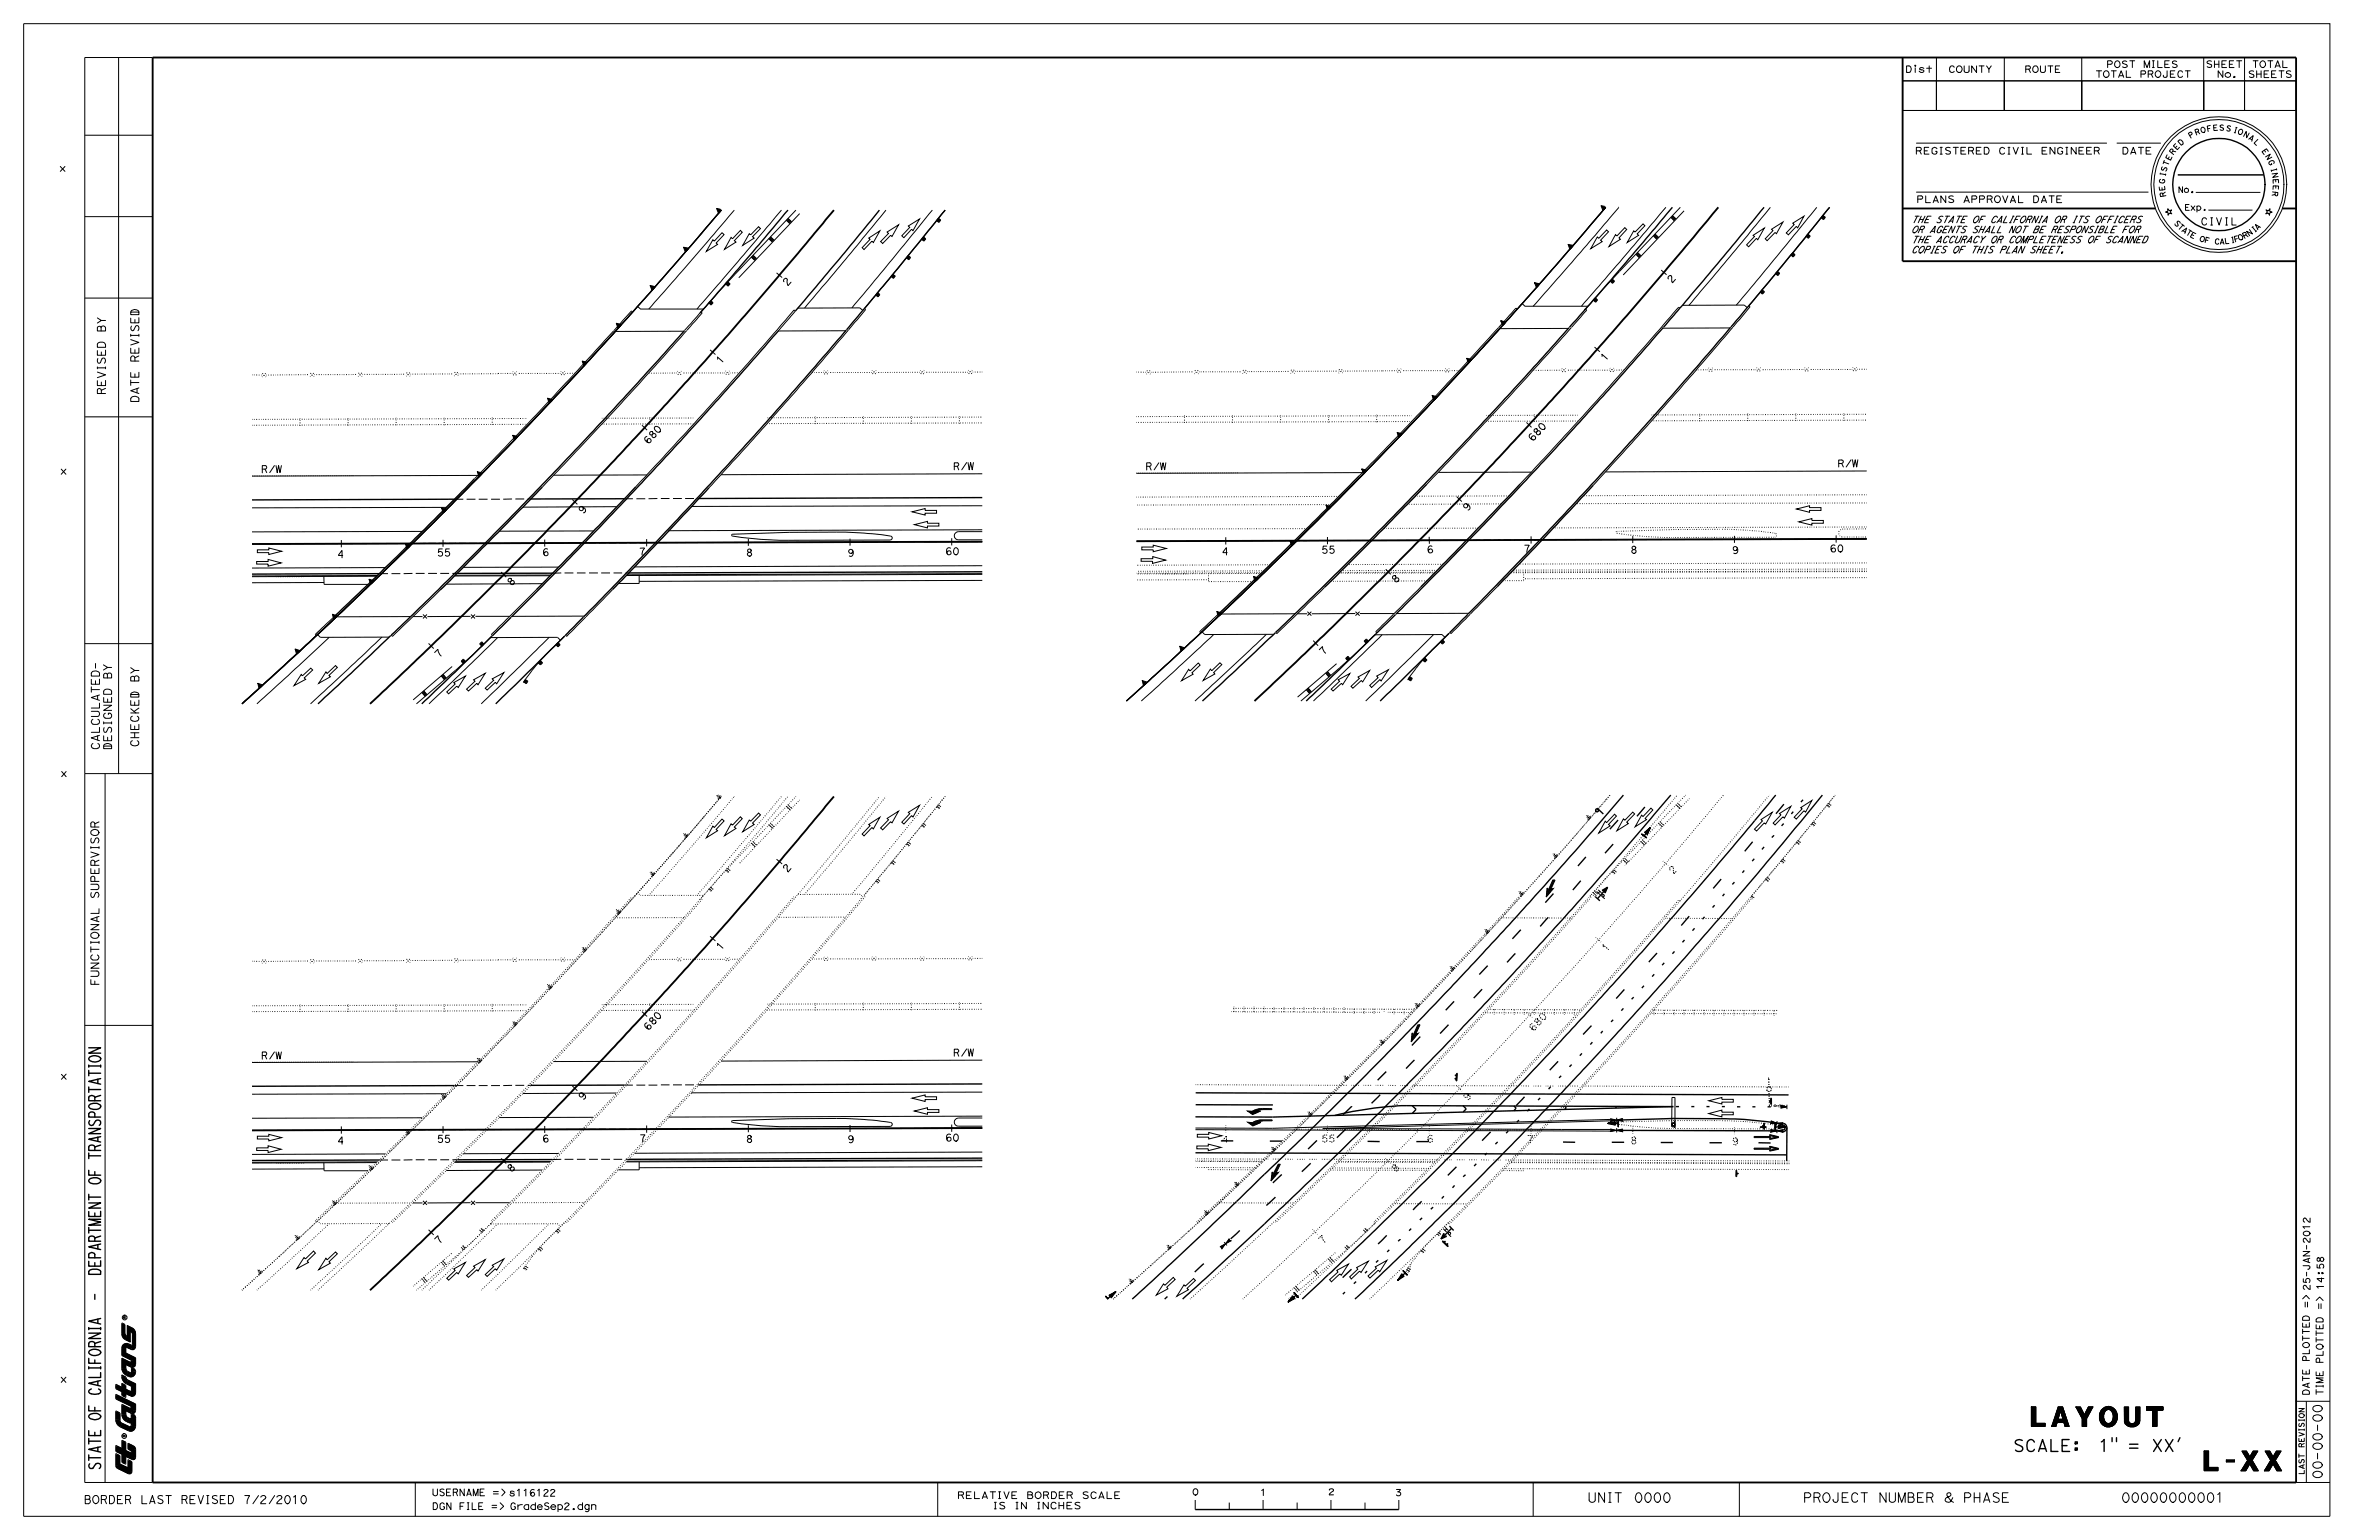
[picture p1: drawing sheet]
<svg xmlns="http://www.w3.org/2000/svg" width="432mm" height="279mm" viewBox="0 0 432 279" stroke-linecap="round" stroke-linejoin="round" font-family="sans-serif">
<defs><g id="words">
<g font-size="3.2">
<text x="368.7" y="258.8">LAYOUT</text>
<text x="400.1" y="266.8">L-XX</text>
</g>
<g font-size="1.9">
<text x="365.4" y="263.4">SCALE:</text>
<text x="18.3" y="266.8" transform="rotate(-90 18.3 266.8)">STATE OF CALIFORNIA - DEPARTMENT OF TRANSPORTATION</text>
</g>
<text font-size="1.5" x="327.2" y="272.6">PROJECT NUMBER &amp; PHASE</text>
<text font-size="1.4" x="403.8" y="44.3" transform="rotate(-3 403.8 44.3)">L</text>
<g font-size="1.3">
<text x="19.1" y="71.7" transform="rotate(-90 19.1 71.7)">REVISED BY</text>
<text x="25.2" y="73.1" transform="rotate(-90 25.2 73.1)">DATE REVISED</text>
<text x="18.1" y="136.1" transform="rotate(-90 18.1 136.1)">CALCULATED-</text>
<text x="20.3" y="136.1" transform="rotate(-90 20.3 136.1)">DESIGNED BY</text>
<text x="25.2" y="135.6" transform="rotate(-90 25.2 135.6)">CHECKED BY</text>
<text x="17.9" y="178.9" transform="rotate(-90 17.9 178.9)">FUNCTIONAL SUPERVISOR</text>
<text x="15.2" y="272.8">BORDER LAST REVISED 7/2/2010</text>
</g>
<g font-size="1.2">
<text x="399.4" y="40.9">CIVIL</text>
<text x="303.4" y="51.5" transform="rotate(-48 303.4 51.5)">2</text>
<text x="278.2" y="80.2" transform="rotate(-47 278.2 80.2)">6 8 0</text>
<text x="79.3" y="100.9">55</text>
<text x="98.4" y="100.9">6</text>
<text x="153.8" y="101">9</text>
<text x="171.6" y="100.7">60</text>
<text x="239.8" y="100.4">55</text>
<text x="258.9" y="100.4">6</text>
<text x="314.3" y="100.5">9</text>
<text x="332.1" y="100.2">60</text>
<text x="92.7" y="106.4" transform="rotate(-45 92.7 106.4)">8</text>
<text x="253.3" y="105.9" transform="rotate(-45 253.3 105.9)">8</text>
<text x="79.6" y="119.5" transform="rotate(-43 79.6 119.5)">7</text>
<text x="240.1" y="119" transform="rotate(-43 240.1 119)">7</text>
<text x="142.9" y="158.4" transform="rotate(-48 142.9 158.4)">2</text>
<text x="79.3" y="207.3">55</text>
<text x="98.4" y="207.2">6</text>
<text x="153.8" y="207.4">9</text>
<text x="171.6" y="207.1">60</text>
<text x="258.9" y="207.3">6</text>
<text x="295.8" y="207.6">8</text>
<text x="314.3" y="207.8">9</text>
<text x="92.7" y="212.8" transform="rotate(-45 92.7 212.8)">8</text>
<text x="253.2" y="212.8" transform="rotate(-45 253.2 212.8)">8</text>
<text x="79.6" y="225.9" transform="rotate(-43 79.6 225.9)">7</text>
</g>
<g font-size="1.1">
<text x="345.8" y="13.2">Dist</text>
<text x="353.6" y="13.2">COUNTY</text>
<text x="367.4" y="13.2">ROUTE</text>
<text x="380.3" y="14.1">TOTAL PROJECT</text>
<text x="382.3" y="12.3">POST MILES</text>
<text x="400.3" y="12.3">SHEET</text>
<text x="402.4" y="14.1">No.</text>
<text x="408" y="14.1">SHEETS</text>
<text x="347.6" y="28">REGISTERED CIVIL ENGINEER</text>
<text x="346.9" y="40.4">THE STATE OF CALIFORNIA OR ITS OFFICERS</text>
<text x="347.8" y="36.8">PLANS APPROVAL DATE</text>
<text x="346.9" y="42.3">OR AGENTS SHALL NOT BE RESPONSIBLE FOR</text>
<text x="346.9" y="44.1">THE ACCURACY OR COMPLETENESS OF SCANNED</text>
<text x="346.9" y="45.9">COPIES OF THIS PLAN SHEET.</text>
<text x="142.9" y="52" transform="rotate(-50 142.9 52)">2</text>
<text x="117.6" y="80.7" transform="rotate(-47 117.6 80.7)">6 8 0</text>
<text x="105.7" y="93.4" transform="rotate(-47 105.7 93.4)">9</text>
<text x="266.3" y="92.9" transform="rotate(-47 266.3 92.9)">9</text>
<text x="135.4" y="100.9">8</text>
<text x="295.9" y="100.4">8</text>
<text x="303.7" y="158.7" transform="rotate(-50 303.7 158.7)">2</text>
<text x="291.5" y="172.8" transform="rotate(-48 291.5 172.8)">1</text>
<text x="117.6" y="187.1" transform="rotate(-47 117.6 187.1)">6 8 0</text>
<text x="278.2" y="187.3" transform="rotate(-47 278.2 187.3)">6 8 0</text>
<text x="105.7" y="199.7" transform="rotate(-47 105.7 199.7)">9</text>
<text x="266.3" y="199.8" transform="rotate(-47 266.3 199.8)">9</text>
<text x="135.4" y="207.3">8</text>
<text x="239.8" y="207.2">55</text>
<text x="419.2" y="234.2" transform="rotate(-90 419.2 234.2)">25-JA</text>
<text x="421.7" y="234" transform="rotate(-90 421.7 234)">14:58</text>
<text x="78.4" y="273.9">DGN FILE =&gt;</text>
<text x="78.4" y="271.4">USERNAME =&gt; s1161</text>
<text x="92.5" y="273.9">GradeSep</text>
<text x="173.7" y="271.9">RELATIVE BORDER SCALE</text>
<text x="180.1" y="273.8">IS IN INCHES</text>
</g>
<g font-size="1">
<text x="406" y="24.2" transform="rotate(20 406 24.2)">O</text>
<text x="397.4" y="42.9" transform="rotate(25 397.4 42.9)">E</text>
<text x="400" y="44" transform="rotate(13 400 44)">F</text>
<text x="405.6" y="43.9" transform="rotate(-13 405.6 43.9)">F</text>
<text x="241" y="271.3">2</text>
<text x="253.1" y="271.4">3</text>
</g>
<g font-size=".9">
<text x="402.7" y="23.7">S</text>
<text x="403.9" y="23.7" transform="rotate(12 403.9 23.7)">S</text>
<text x="393.8" y="29.2" transform="rotate(-62 393.8 29.2)">E</text>
<text x="394.4" y="28.2" transform="rotate(-51 394.4 28.2)">R</text>
<text x="395" y="27.3" transform="rotate(-47 395 27.3)">E</text>
<text x="395.8" y="26.5" transform="rotate(-43 395.8 26.5)">D</text>
<text x="397.5" y="25.2" transform="rotate(-30 397.5 25.2)">P</text>
<text x="408" y="25.2" transform="rotate(32 408 25.2)">A</text>
<text x="409" y="25.8" transform="rotate(43 409 25.8)">L</text>
<text x="410.5" y="27.4" transform="rotate(56 410.5 27.4)">E</text>
<text x="411.6" y="29.3" transform="rotate(68 411.6 29.3)">G</text>
<text x="392.8" y="33.4" transform="rotate(-84 392.8 33.4)">G</text>
<text x="393" y="34.6" transform="rotate(-96 393 34.6)">E</text>
<text x="393" y="32.2" transform="rotate(-78 393 32.2)">I</text>
<text x="393.1" y="35.7" transform="rotate(-103 393.1 35.7)">R</text>
<text x="393.1" y="31.3" transform="rotate(-74 393.1 31.3)">S</text>
<text x="395.3" y="34.9">No.</text>
<text x="412.1" y="30.5" transform="rotate(78 412.1 30.5)">I</text>
<text x="412.5" y="34.6" transform="rotate(96 412.5 34.6)">R</text>
<text x="412.5" y="32.5" transform="rotate(87 412.5 32.5)">E</text>
<text x="412.6" y="33.5" transform="rotate(93 412.6 33.5)">E</text>
<text x="394.5" y="40.6" transform="rotate(47 394.5 40.6)">S</text>
<text x="395.2" y="41.3" transform="rotate(41 395.2 41.3)">T</text>
<text x="396.5" y="38.2">Exp.</text>
<text x="409.7" y="41.8" transform="rotate(-45 409.7 41.8)">A</text>
<text x="396.6" y="42.4" transform="rotate(33 396.6 42.4)">T</text>
<text x="399.1" y="43.7" transform="rotate(18 399.1 43.7)">O</text>
<text x="404.9" y="44.1" transform="rotate(-12 404.9 44.1)">I</text>
<text x="406.4" y="43.7" transform="rotate(-24 406.4 43.7)">O</text>
<text x="407.3" y="43.3" transform="rotate(-29 407.3 43.3)">R</text>
<text x="409" y="42.3" transform="rotate(-37 409 42.3)">I</text>
<text x="418.2" y="267.6" transform="rotate(-90 418.2 267.6)">LAST REVISION</text>
</g>
<g font-size=".8">
<text x="405.2" y="23.9" transform="rotate(20 405.2 23.9)">I</text>
<text x="398.5" y="24.6" transform="rotate(-21 398.5 24.6)">R</text>
<text x="393.4" y="30.2" transform="rotate(-70 393.4 30.2)">T</text>
<text x="395.9" y="41.9" transform="rotate(39 395.9 41.9)">A</text>
</g>
<g font-size=".7">
<text x="400.6" y="23.9" transform="rotate(-9 400.6 23.9)">F</text>
<text x="401.9" y="44.3" transform="rotate(3 401.9 44.3)">C</text>
<text x="402.8" y="44.3" transform="rotate(-3 402.8 44.3)">A</text>
<text x="290.3" y="162.4" transform="rotate(-48 290.3 162.4)">H</text>
</g>
<g font-size=".6">
<text x="291.1" y="163.2" transform="rotate(-51 291.1 163.2)">P</text>
<text x="262.4" y="223.6" transform="rotate(-45 262.4 223.6)">H</text>
<text x="263.2" y="224.4" transform="rotate(-45 263.2 224.4)">P</text>
</g>
<g font-size=".4">
<text x="22.8" y="239.3" transform="rotate(-90 22.8 239.3)">R</text>
<text x="22.8" y="260.8" transform="rotate(-90 22.8 260.8)">R</text>
</g>
</g></defs>
<g fill="none" stroke="#000" stroke-width=".18">
<path d="M4.3 4.3h418.6v270.8h-418.6zM21.5 10.4v130M27.7 10.4h-12.3v258.6h12.3M345.3 14.7h6.2v5.3h-6.2zM345.3 14.7h71.5M346.1 12h.4a.55 .55 0 0 1 .4 .8l-.2 .3h-.6zM347.7 12l-.1-.2 .1 .1-.1 .1M350.2 12v1.1M351.5 14.7h12.3v5.3h-12.3zM351.5 10.4v9.6M353.9 12.2l.3-.2h.2l.3 .2M355.6 13.1a.58 .58 0 0 0 .6-.7 .58 .58 0 0 0-1-.3l-.1 .7 .3 .3h.3"/>
<path d="M356.5 12v.8M357.4 12v.8M358.8 12v1.1l-.9-1.1v1.1M359.2 12h.9M359.7 12v1.1M360.6 12l.4 .6 .4-.6M363.8 14.7h14v5.3h-14zM363.8 10.4v9.6M368.2 12.6a.3 .3 0 0 0 .3-.3 .3 .3 0 0 0-.3-.3h-.5v1.1M369.4 13.1h.1a.59 .59 0 0 0 .4-.7 .59 .59 0 0 0-.7-.4 .64 .64 0 0 0-.2 .7 .64 .64 0 0 0 .5 .4M370.4 12v.8M371.2 12v.8"/>
<path d="M371.7 12h.9M372.2 12v1.1M373.8 12h-.7v1.1h.8M377.8 10.4v9.6M377.8 14.7h22.2v5.3h-22.2zM380.5 12.8h.9M381 12.8v1.2M382.3 14a.58 .58 0 0 0 .5-.7 .58 .58 0 0 0-.7-.4 .6 .6 0 0 0-.3 .7 .6 .6 0 0 0 .6 .4M383.1 11.7l.2-.1v-.4l-.2-.2h-.6v1.3M383.2 12.8h.9M383.6 12.8v1.2M384.3 12.3l.4-.3a.71 .71 0 0 0-.3-1 .61 .61 0 0 0-.6 .6 .61 .61 0 0 0 .6 .7"/>
<path d="M384.5 14l.5-1.2 .5 1.2M385.9 12.8v1.2h.8M386 11.2l-.5-.1-.2 .1v.3M386.6 11h.9M387 11v1.3M389.1 13.4l.3-.2v-.3l-.8-.1v1.2M389.2 12.3v-1.3l.5 1.3 .5-1.3v1.3M390.5 13.4a.3 .3 0 0 0 .3-.3 .3 .3 0 0 0-.3-.3h-.6v1.2M390.7 11h.3M390.8 11v1.3M391.6 11v1.3h.9M391.7 14a.58 .58 0 0 0 .5-.7 .58 .58 0 0 0-.7-.4 .6 .6 0 0 0-.3 .7 .6 .6 0 0 0 .6 .4"/>
<path d="M393.3 12.8v1M393.7 11h-.8v1.3h.9M394.7 12.8h-.8v1.2h.9M395.1 11.2l-.6-.1-.2 .1 .1 .3M395.4 13.1l.2-.3h.3l.2 .3M396.6 12.8h.9M397.1 12.8v1.2M400 14.7h7.4v5.3v-5.3h9.4v5.3h-16.8zM400 10.4v9.6M401.4 11.1a.48 .48 0 0 0-.8 .2l.1 .2M401.9 11v1.3M402.7 11v1.3"/>
<path d="M403.5 12.8v1.2l-.9-1.2v1.2M404.1 11h-.8v1.3h.8M405.4 11h-.8v1.3h.9M406 11h.9M406.4 11v1.3M407.4 10.4v9.6M409 11h.9M409 12.9a.48 .48 0 0 0-.8 .2l.2 .2M409.4 11v1.3M409.6 12.8v1.3M410.4 12.8v1.3M410.7 12.3a.58 .58 0 0 0 .5-.8 .58 .58 0 0 0-.8-.3 .64 .64 0 0 0-.2 .6 .64 .64 0 0 0 .6 .5"/>
<path d="M411.6 11h.9M411.8 12.8h-.8v1.3h.8M412.1 11v1.3M412.9 12.3l.5-1.3 .5 1.3M413.1 12.8h-.8v1.3h.9M413.1 12h.6M413.7 12.8h.8M414.1 12.8v1.3M414.3 11v1.3h.8M415.8 12.9a.46 .46 0 0 0-.8 .3l.1 .1M10.9 30.2l.9 .9M11.8 30.2l-.9 .9"/>
<path d="M15.4 24.5h12.3M15.4 39.3h12.3M130.4 38.1l.1 .4 .4-.3-.5-.1v.1M130.5 38.2l.1 .3 .2-.3h-.3v.1M130.7 38.3v.1M130.7 38l-.6-.2 .3 .9 .5-.6M130.9 38.1l-.7-.1 .3 .6 .4-.5M130.9 38.1l-8.9 10.4-7 7.9M130.9 38.1l-9.2 10.8-10.4 11.7-11.2 12.1-13 13.7-8.9 8.9-10.1 9.9-10.3 9.8-13.9 12.7M133.3 38.1l-15.5 18M141.8 38.1l-15.3 18M142.7 39.9l.7 .7"/>
<path d="M143 39.6l.7 .6M143.1 39.7l-.3 .3M143.2 39.8l-.3 .3M143.3 39.9l-.4 .3M143.4 39.9l-.4 .4M144.5 38.1a556 556 0 0 0-17.3 18.5M145.1 38.8l-11 11.6M160.8 38.1l-14.8 17.8M169.2 38.1l-14.6 17.8M170.3 39.6l.5 .3-.4 .5-.4-.4zM170.4 39.6l-.3 .5M170.5 39.7l-.3 .4"/>
<path d="M170.5 39.8l-.3 .4M170.6 39.8l-.3 .4M170.7 39.9l-.3 .4M171.6 38.1l-13.9 16.9-.8 1 .2 .2-3.1 3.6M290.9 37.6l.2 .4 .3-.3-.5-.1v.1M291 37.7l.1 .3 .2-.3h-.3l.1 .1M291.2 37.8v.1M291.3 37.4l-.7-.1 .3 .9 .5-.6M291.4 37.6l-.6-.2 .2 .7 .4-.5M291.4 37.6l-11.2 13.1-11 12.3-11.8 12.7-8.2 8.5-11 11.2-10.1 9.9-10.3 9.7-13.4 12.2 8-7.2 9.1-8.5M291.4 37.6l-15.8 18.3M293.9 37.6l-15.6 18"/>
<path d="M302.4 37.6l-15.4 18M303.3 39.4l.6 .7M303.6 39.1l.6 .6M303.6 39.2l-.3 .3M303.7 39.3l-.3 .3M303.8 39.3l-.3 .4M303.9 39.4l-.3 .4M304 39.5l-.3 .3M304.1 39.6l-.4 .3M304.1 39.6l-.3 .4M305 37.6a556 556 0 0 0-17.2 18.5l.2 .2-2.8 3.1M305.7 38.2l-11.1 11.7"/>
<path d="M321.3 37.6l-14.7 17.8M329.8 37.6l-14.6 17.8M330.9 39.1l.4 .3-.3 .5-.4-.4zM330.9 39.1l-.3 .5M331 39.2l-.3 .4M331.1 39.3l-.3 .4M331.2 39.3l-.4 .4M331.2 39.3l-.3 .5M332.1 37.6l-14.7 17.9 .2 .1-3 3.7M345.3 20h71.5M347.6 39.2h.7M347.8 26h34.6"/>
<path d="M347.8 34.9h42.2M348 39.2l-.6 1.2M348.4 27.4a.32 .32 0 0 0 .3-.3 .32 .32 0 0 0-.3-.4h-.6v1.3M348.6 36.1a.3 .3 0 0 0 .4-.2 .3 .3 0 0 0-.3-.4h-.6v1.3M348.7 39.2l-.5 1.2M349.4 39.2l-.6 1.2M349.5 35.5v1.3h.9M350.1 26.7h-.8v1.3h.8M350.5 39.2h-.6l-.6 1.2h.7M350.7 27l.4-.3 .5 .3M350.9 36.8l.4-1.3 .5 1.3M352.1 26.7h.4"/>
<path d="M352.3 26.7v1.3M352.7 39.3a.45 .45 0 0 0-.8 .3M353.1 39.2h.8M353.2 35.5v1.3l-.9-1.3v1.3M353.5 39.2l-.5 1.2M354 26.8h-.7l-.2 .2 .2 .2M354.5 26.7h1M354.5 35.6h-.7l-.1 .3 .1 .1M355 26.7v1.3M355.3 39.2h.8M355.7 39.2l-.5 1.2M356.5 36.8l.5-1.3 .4 1.3"/>
<path d="M356.8 26.7h-.9v1.3h.9M357.1 39.2h-.7l-.5 1.2h.7M357.9 27.4a.32 .32 0 0 0 .3-.3 .32 .32 0 0 0-.3-.4h-.6v1.3M358.5 36.1l.2-.1a.29 .29 0 0 0 .1-.3 .29 .29 0 0 0-.3-.2h-.6v1.3M359.6 26.7h-.9v1.3h.9M359.9 36.1a.3 .3 0 0 0 .3-.3 .3 .3 0 0 0-.3-.3h-.6v1.3M360.2 26.7h.5a.67 .67 0 0 1 .3 .7 .67 .67 0 0 1-.4 .6h-.4zM360.4 39.2h-.7l-.5 1.2M361.3 36.1l.3-.2-.1-.2-.2-.2h-.6v1.3M361.8 39.5l.4-.3h.2l.1 .3M362.6 36.7a.57 .57 0 0 1-.5-.7 .57 .57 0 0 1 .8-.3 .64 .64 0 0 1 .2 .7 .64 .64 0 0 1-.6 .4M363 27l.4-.3 .4 .3"/>
<path d="M363.5 35.5l.5 1.3 .4-1.3M364.2 39.2l-.6 1.2h.7M364.5 26.7h.3M364.6 26.7v1.3M364.9 36.8l.5-1.3 .4 1.3M365.3 39.2h.3M365.4 26.7l.5 1.3 .4-1.3M365.4 39.2l-.6 1.2M366.4 35.5v1.3h.8M366.7 39.2h-.7l-.5 1.2M366.9 26.7h.4M367.1 26.7v1.3"/>
<path d="M367.9 26.7v1.3h.8M368.4 39.8a.37 .37 0 0 0 .3-.2 .37 .37 0 0 0 0-.4h-.5l-.5 1.2M369.1 35.5h.5a.64 .64 0 0 1 .4 .7 .64 .64 0 0 1-.5 .6h-.4zM370.1 39.2l-.6 1.2-.2-1.2-.5 1.2M370.5 36.8l.5-1.3 .5 1.3M370.5 39.2h.3M370.6 39.2l-.5 1.2M371.5 26.7h-.9v1.3h.9M371.9 35.5h1M372.4 35.5v1.3M373 26.7v1.3l-.9-1.3v1.3M373.5 27l.4-.3 .5 .3"/>
<path d="M374.2 35.5h-.9v1.3h.9M374.7 39.8l.4-.2v-.4h-.6l-.5 1.2M375 26.7h.3M375.1 26.7v1.3M376.8 39.2h.3M376.8 26.7v1.3l-.9-1.3v1.3M377 39.2l-.6 1.2M377.6 39.2h.7M377.9 39.2l-.5 1.2M378.1 26.7h-.8v1.3h.9M379.3 39.3a.45 .45 0 0 0-.7 .3M379.6 26.7h-.9v1.3h.9"/>
<path d="M380.7 27.4a.32 .32 0 0 0 .3-.3 .32 .32 0 0 0-.3-.4h-.6v1.3M382.6 39.2h-.6l-.6 1.2M383.7 39.2h-.6l-.6 1.2M384.2 26h8M384.2 39.2h.3M384.4 39.2l-.6 1.2M384.9 39.5l.4-.3h.2l.1 .3M385.3 26.7h.6a.61 .61 0 0 1 .3 .8l-.2 .4-.7 .1zM386.7 28l.5-1.3 .5 1.3M386.7 39.2h-.6l-.6 1.2h.7M386.8 27.7h.7M387.3 39.8a.35 .35 0 0 0 .4-.2 .35 .35 0 0 0-.1-.4h-.4l-.6 1.2"/>
<path d="M388.1 26.7h1M388.6 26.7v1.3M388.9 39.3a.42 .42 0 0 0-.5-.1 .42 .42 0 0 0-.2 .4M389.5 27.4h.6M390.4 26.7h-.9v1.3h.9M392.1 31.4v.2M392.5 35.2v-.2l-.4 .2 .1 .5 .9-.2M392.9 33.8l.1 .6-1 .1-.1-.6M393.1 38.5l.4 .1v.5l.3-.4 .4 .1-.3-.3 .2-.4-.3 .1-.3-.3v.4l-.4 .2h.1M395.3 31.7h15.6M396.1 33.9v1l-.6-1v1M397.3 37.1h-.6v1.1h.7"/>
<path d="M398.5 34.9h11.8M398.9 23.9l.2-.2-.2-.3-.5 .2 .3 .9M399.7 39.8l.3-.3h.2l.3 .3M400 24a.45 .45 0 0 0 .2-.7l-.2-.2a.42 .42 0 0 0-.5 .2 .42 .42 0 0 0 .1 .6l.2 .1h.3M400.8 38.1h8M401.2 22.8l-.6 .1 .2 1M401.3 39.5h.3M401.4 39.5v1.3M401.8 23.2h.4M402.3 39.5l.5 1.3 .4-1.3M402.4 22.7h-.6v1l.7-.1M403.5 22.8h-.5v.3"/>
<path d="M404 39.5h.3M404.1 39.5v1.3M405.1 39.5v1.3h.8M405.8 23.1l.2 .1M405.9 23.1l-.2 1M408.2 24.2l-.4 .8-.1-1.1-.5 .8M411.2 28.5l.9-.5-.6 1 .8-.5M411.7 27.5l-.3-.5-.8 .5 .4 .5M412.3 38.5h.1l-.4 .1-.1 .5-.2-.4-.5 .1 .3-.3-.2-.4 .4 .1 .3-.3v.4l.4 .2M412.4 31.6l1-.2-.9 .8 1-.2M412.4 29.1l.3 .2v.4M412.5 34.8l.9 .1v.4a.23 .23 0 0 1-.2 .2 .23 .23 0 0 1-.3-.2"/>
<path d="M413.2 30.7l-.9 .3M413.2 30.6v.2M413.5 34.3l.1-.5-1-.1v.7M413.6 33.2l-.1-.6h-.9v.7M414.5 33.4a11.8 11.8 0 0 1-16.2 11 11.8 11.8 0 0 1-3.9-19.3 11.8 11.8 0 0 1 19.3 3.9l.5 1.4 .3 1.5v1.6M415.1 33.4a12.3 12.3 0 0 1-17.5 11.3 12.3 12.3 0 0 1-2.8-20.6 12.3 12.3 0 0 1 19.8 6.2l.5 3.2M15.4 54.1h12.3M17.7 57.7l.7 .4-.7 .5M18.4 59.4l-.3-.2-.4 .1v.7h1.5v-.6M23.7 56.6h1.5v.5h-1.5zM23.7 56.6l.2-.3 .5-.1a.67 .67 0 0 1 .8 .4M23.9 59.2l-.1 .6 .2 .2 .3-.1"/>
<path d="M25.2 57.6v1h-1.5v-.9M111.4 60l3.2-3.6 .2 .2-3 3.4M111.9 58.7l.3 .9 .6-.7-.9-.2M112 58.8l.2 .7 .5-.6-.7-.1v.1M112.2 58.9l.1 .5 .4-.4-.5-.1v.1M112.3 59l.1 .3 .2-.2-.3-.1v.1M112.5 59.2h.1M115.7 55.6l.6 .5h11.4M118 51.8l.3 .9 .6-.7-.9-.2v.1M118.1 51.9l.3 .7 .5-.6-.8-.1 .1 .1M118.3 52l.2 .5 .3-.4-.5-.1v.1M118.4 52.2l.2 .2 .1-.2h-.3l.1 .1"/>
<path d="M118.6 52.3v.1M124.1 44.9l.3 .8 .6-.7-.9-.1M124.2 45l.3 .7 .4-.6-.7-.1 .1 .1M124.4 45.1l.1 .5 .4-.4-.5-.1M124.5 45.2l.1 .3 .2-.2-.3-.1 .1 .1M124.7 60l-11.9 13.1-14.4 15.3M124.7 45.3v.1M127.2 56.6l-2.9 3.3M127.2 56.6l.2 .2-2.7 3.1M129 54.5l.4 .4-.3 .5-.4-.4zM129.1 54.6l-.4 .4M129.2 54.7l-.4 .4"/>
<path d="M129.2 54.8l-.3 .3M129.3 54.8l-.4 .4M129.3 54.9l-.3 .4M129.4 43.5l.2 .3 1.4-1.6 .4 .4-1.4 1.5 .2 .2-2 1.3zM132.1 51.2l.4 .3-.4 .4-.3-.4zM132.2 51.2l-.4 .4M132.3 51.3l-.4 .4M132.3 51.3l-.4 .5M132.4 51.4l-.4 .4M132.4 51.5l-.3 .4M132.7 43.1l.2 .2 1.5-1.5 .3 .3-1.4 1.6 .3 .2-2.1 1.3zM136 42.4l.2 .2 1.5-1.5 .3 .4-1.4 1.4 .3 .3-2.1 1.3z"/>
<path d="M136.3 46.6l.7 .7M136.7 46.3l.7 .6M136.8 46.4l-.4 .3M136.8 46.5l-.3 .3M136.9 46.5l-.3 .4M137 46.6l-.3 .4M137.1 46.7l-.3 .4M137.2 46.8l-.4 .3M137.3 46.9l-.4 .3M139.5 43.3l.7 .6M139.8 42.9l.7 .7M139.9 43l-.3 .4"/>
<path d="M140 43.1l-.3 .4M140.1 43.2l-.3 .3M140.2 43.3l-.4 .3M140.3 43.4l-.4 .3M140.4 43.5l-.4 .3M140.4 43.5l-.3 .3M140.9 49.5l1.1 .9M141.4 59.9l3-3.5-.3-.2-13.6 15.7-15.1 16.4M143.4 40l-.3 .3M143.5 40.1l-.3 .3M143.6 40.2l-.3 .3M144.8 55.9h11.3l.5 .4"/>
<path d="M154 59.9l-9.9 11.5-15.4 17.1M157.7 43.2l2-1.3-1.2 2.1-.2-.2-1.5 1.5-.3-.4 1.4-1.5zM159.3 53.1l.4 .3-.3 .5-.5-.4zM159.4 53.1l-.4 .5M159.4 53.2l-.3 .4M159.5 53.3l-.3 .4M159.6 53.3l-.4 .4M159.7 53.4l-.4 .4M161 42.1l2.1-1.3-1.2 2.1-.3-.2-1.4 1.5-.4-.4 1.5-1.4zM162.1 49.8l.4 .3-.3 .4-.5-.4zM162.2 49.8l-.4 .4M162.2 49.8l-.3 .5"/>
<path d="M162.3 49.9l-.4 .5M162.4 50l-.4 .4M162.5 50l-.4 .4M164.9 41l2-1.3-1.2 2.1-.2-.2-1.4 1.5-.4-.3 1.4-1.5zM164.9 46.4l.4 .3-.3 .4-.5-.3zM164.9 46.4l-.3 .4M165 46.5l-.3 .4M165.1 46.5l-.4 .5M165.1 46.6l-.3 .4M165.2 46.7l-.3 .4M167.6 43l.4 .3-.3 .5-.4-.4zM167.7 43l-.4 .5"/>
<path d="M167.7 43.1l-.3 .4M167.8 43.2l-.3 .4M167.9 43.2l-.4 .4M168 43.3l-.4 .4M271.9 59.5l-11.9 13-13.3 13.8M272 59.5l3.1-3.6 .3 .2-3 3.4M272.4 58.2l.3 .9 .6-.7-.9-.2v.1M272.6 58.3l.2 .7 .5-.6-.7-.1v.1M272.7 58.4l.2 .5 .3-.4-.5-.1v.1M272.8 58.6l.1 .2 .2-.2h-.3l.1 .1M273 58.7v.1M276.3 55.1l.5 .5h11.4"/>
<path d="M278.5 51.3l.4 .9 .6-.7-1-.2 .1 .1M278.7 51.4l.2 .7 .5-.6-.7-.1v.1M278.8 51.5l.2 .5 .3-.4-.5-.1 .1 .1M279 51.7l.1 .2 .2-.2h-.3v.1M279.1 51.8v.1M284.6 44.3l.3 .9 .7-.7-1-.2 .1 .1M284.7 59.6h-12.5M284.8 44.5l.2 .6 .5-.5-.7-.1v.1M284.9 44.6l.2 .5 .3-.4-.5-.1v.1M285.1 44.7v.3l.2-.2-.2-.1v.1M285.2 44.8v.1M285.2 59.5l-10.8 11.9-15.4 16.5"/>
<path d="M289.6 54l.4 .4-.4 .4-.4-.3zM289.6 54.1l-.3 .4M289.7 54.2l-.4 .4M289.8 54.3l-.4 .3M289.8 54.3l-.3 .4M289.9 43l.3 .2 1.4-1.5 .4 .4-1.5 1.5 .3 .2-2.1 1.3zM289.9 54.4l-.4 .4M292.3 51l.4-.3 .4 .3-.4 .4zM292.7 50.7l-.4 .4M292.8 50.8l-.4 .4M292.8 50.8l-.3 .4M292.9 50.9l-.4 .4"/>
<path d="M293 50.9l-.4 .5M293.2 42.6l.3 .2 1.4-1.5 .4 .3-1.4 1.6 .2 .2-2.1 1.3zM296.5 41.9l.3 .2 1.4-1.5 .4 .4-1.4 1.4 .2 .3-2.1 1.3zM296.9 46.1l.6 .7M297.2 45.8l.7 .6M297.3 45.9l-.3 .3M297.4 46l-.3 .3M297.5 46l-.4 .4M297.5 46.1l-.3 .4M297.6 46.2l-.3 .3M297.7 46.3l-.3 .3M297.8 46.4l-.3 .3"/>
<path d="M300.1 42.8l.6 .6M300.4 42.4l.7 .7M300.5 42.5l-.3 .4M300.5 42.6l-.3 .3M300.6 42.7l-.3 .3M300.7 42.8l-.3 .3M300.8 42.9l-.3 .3M300.9 42.9l-.4 .3M301 43l-.4 .3M301.5 49l1 .8M304.9 55.9l-.2-.2-.6 .6-14.1 16.2-14.1 15.3M305.4 55.4h11.2l.5 .4"/>
<path d="M314 59.5h-12.2M314.5 59.4l-13.5 15.6-11.8 13M318.2 42.7l2-1.3-1.2 2.1-.2-.3-1.4 1.6-.4-.4 1.5-1.5zM319.8 52.6l.5 .3-.4 .5-.4-.4zM319.9 52.6l-.3 .5M320 52.7l-.4 .4M320.1 52.8l-.4 .4M320.1 52.8l-.3 .4M320.2 52.9l-.4 .4M321.5 41.6l2.1-1.3-1.2 2.1-.2-.2-1.5 1.5-.3-.4 1.4-1.5zM322.3 49.6l.3-.3 .4 .3-.3 .4zM322.7 49.3l-.4 .4"/>
<path d="M322.8 49.3l-.4 .5M322.9 49.4l-.4 .4M322.9 49.5l-.3 .4M323 49.5l-.4 .4M325.4 40.5l2-1.3-1.1 2.1-.3-.2-1.4 1.5-.4-.3 1.4-1.6zM325.4 45.9l.4 .3-.3 .4-.4-.3zM325.5 45.9l-.4 .4M325.5 46l-.3 .4M325.6 46l-.3 .5M325.7 46.1l-.4 .4M325.7 46.2l-.3 .4M328.1 42.5l.5 .3-.4 .4-.4-.3z"/>
<path d="M328.2 42.5l-.3 .4M328.3 42.6l-.4 .4M328.4 42.7l-.4 .4M328.4 42.7l-.3 .4M328.5 42.8l-.4 .4M347.4 42.2a.92 .92 0 0 0 .7-1.2 .89 .89 0 0 0-.8 1.2h.2M347.6 44.9a.33 .33 0 0 1 .3-.2 .33 .33 0 0 1 .3 .2M347.6 42.9h.7M348 42.9l-.6 1.2M348.6 45.9h-.2a.93 .93 0 0 1 .4-1.2h.4l.1 .4-.5 .7-.3 .1M348.7 42.9l-.5 1.1M348.9 41.6a.37 .37 0 0 0 .3-.2 .37 .37 0 0 0 0-.4h-.5l-.5 1.2"/>
<path d="M349.4 42.9l-.6 1.1M350 45.3a.36 .36 0 0 0 .3-.2 .36 .36 0 0 0 0-.4h-.5l-.5 1.2M350.3 42.2l1-1.2-.2 1.2M350.5 42.9h-.6l-.6 1.1h.7M351 44.7h.3M351.1 44.7l-.5 1.2M351.5 44l.9-1.1-.2 1.1M351.9 41.3l.4-.3h.2l.1 .3M352.4 44.7h-.7l-.5 1.2h.7M353.1 43.1l.3-.2h.2l.1 .2M353.5 44.8a.43 .43 0 0 0-.5-.1 .43 .43 0 0 0-.3 .4M353.7 40.4l.9-1.2-.2 1.2"/>
<path d="M353.8 41h-.7l-.6 1.2h.8M354.2 43.1l.3-.2h.2l.1 .2M354.9 41l-.5 1.2-.2-1.2-.6 1.2M354.9 45.9l-.3-.1v-.3l.4-.6a.36 .36 0 0 1 .6-.1 1.03 1.03 0 0 1-.8 1.1M355.3 42.9l-.4 .9M355.3 41h.7M355.7 41l-.6 1.2M356 42.9l-.4 .9M356.6 43.5l.3-.3v-.3h-.5l-.5 1.2M356.8 44.7h-.7l-.5 1.2M357 44l.9-1.1-.2 1.1M357 41.1a.45 .45 0 0 0-.5 0 .45 .45 0 0 0-.2 .4"/>
<path d="M358.3 44.7h.8M358.4 40.4a.92 .92 0 0 0 .7-1.2 .88 .88 0 0 0-.8 1.2h.2M358.6 43.1l.3-.2h.3v.2M358.7 44.7l-.6 1.2M359.2 41.1l-.3-.1-.3 .2-.1 .3M359.4 44.7l-.5 1.2M359.7 42.9l.1 .6 .6-.6M359.7 41l-.6 1.2M360.1 44.7l-.6 1.2M360.3 42.2l.9-1.2-.2 1.2M360.4 41l-.6 1.2M360.6 44.7h.3"/>
<path d="M360.7 44.7l-.5 1.2M361.8 44h-.2a.91 .91 0 0 1 .8-1.1 .89 .89 0 0 1-.6 1.1l-.1 .1M362 41l-.6 1.2h.7M362 44.8h-.6l-.1 .2v.1M362.4 40.4l1-1.2-.2 1.2M363.1 41l-.6 1.2h.7M363.2 43.5h.1a.4 .4 0 0 0 .2-.6h-.5l-.6 1.2M363.7 45.3a.36 .36 0 0 0 .4-.2 .36 .36 0 0 0-.1-.4h-.4l-.6 1.2M364.7 44.7l-.6 1.2h.7M365.1 43.1l.4-.2h.2l.1 .2M365.2 45.9l.9-1.2-.1 1.2M365.9 41l-.5 1.2-.2-1.2-.5 1.2"/>
<path d="M366.1 42.2a.84 .84 0 0 0 .7-1.2 .93 .93 0 0 0-.8 1.2h.2M366.2 44a.3 .3 0 0 1-.3-.1 .3 .3 0 0 1 0-.4 .87 .87 0 0 1 .9-.6 1.01 1.01 0 0 1-.7 1.2M366.8 44.1l.6-1.2-.2 1.2 1-1.2-.6 1.2M366.9 40.4a.88 .88 0 0 0 .7-1.2 .88 .88 0 0 0-.8 1.2h.2M367.4 41h.8M367.6 44.7l-.6 1.2-.1-1.2-.6 1.2M367.8 41l-.6 1.2M368.7 43.5a.39 .39 0 0 0 .3-.6h-.5l-.6 1.2M369.6 42.9l-.5 1.1h.7M369.7 44.8a.45 .45 0 0 0-.5-.1 .45 .45 0 0 0-.2 .4M369.8 41.6l.3-.3v-.3h-.5l-.6 1.2h.5M370.2 44.7l-.6 1.2"/>
<path d="M370.7 40.4l.9-1.2-.2 1.2M370.8 44.7l-.5 1.2M371.4 42.9h-.7l-.6 1.1h.7M371.4 41h-.7l-.6 1.2h.7M371.8 42.9h.8M371.9 44.7h-.6l-.6 1.2h.7M372.2 42.9l-.6 1.2M373 44.7h-.6l-.6 1.2h.7M373.1 41.6l.3-.2v-.4h-.5l-.6 1.2M373.2 40.4a.94 .94 0 0 0 .8-1v-.1a.83 .83 0 0 0-.9 1.1h.2M373.5 44.7h.7M373.5 42.9h-.6l-.6 1.1h.7"/>
<path d="M373.9 44.7l-.6 1.2M374.6 41h-.6l-.6 1.2h.7M374.7 42.9l-.6 1.2-.1-1.2-.6 1.2M375.7 42.9h-.6l-.6 1.1h.7M375.7 41.1a.43 .43 0 0 0-.5 0 .43 .43 0 0 0-.2 .4M376.4 41.6a.36 .36 0 0 0 .3-.2 .36 .36 0 0 0 0-.4h-.5l-.6 1.2M376.8 42.9a.43 .43 0 0 0-.5 0 .43 .43 0 0 0-.2 .4M377.1 42.2a.92 .92 0 0 0 .7-1.2 .89 .89 0 0 0-.8 1.2h.2M377.9 42.9a.43 .43 0 0 0-.5 0 .43 .43 0 0 0-.2 .4M379.1 41l-.6 1.2-.1-1.2-.6 1.2M379.3 44h-.1a.91 .91 0 0 1 .8-1.1 .89 .89 0 0 1-.7 1.1v.1M380.1 41.1h-.6l-.1 .2v.2"/>
<path d="M380.6 40.4a.94 .94 0 0 0 .8-1v-.1a.58 .58 0 0 0-.9 .5l-.1 .5 .3 .1M380.7 41h.2M380.8 41l-.5 1.2M381.2 42.9h-.6l-.6 1.1M381.7 41.6l.1-.1 .2-.4-.6-.1-.5 1.2h.4M382.5 41l-.5 1.2h.6M383.4 42.9h-.1a.46 .46 0 0 0-.6 .4M383.8 43.1l.4-.2h.2l.1 .2M384.2 41h-.6l-.5 1.2h.6M384.4 44l.9-1.1-.2 1.1M386.4 41h-.6l-.5 1.2M386.7 42.2a.98 .98 0 0 0 .7-1.1 .82 .82 0 0 0-.9 1l.3 .1"/>
<path d="M386.8 42.9l-.6 1.2-.1-1.2-.6 1.2M387.9 42.9l-.6 1.2-.1-1.2-.6 1.2M388.2 41.6a.37 .37 0 0 0 .3-.2 .37 .37 0 0 0 0-.4h-.5l-.5 1.2M388.9 42.9h-.6l-.6 1.1h.7M389.4 42.9h.4l.1 .1-.2 .6a.86 .86 0 0 1-.9 .4zM396 40.6l.5 .4M402.7 43.5l-.1-.2a.49 .49 0 0 0-.5 .8M403 44.3l.3-1 .4 1M405.3 43l-.2 .1M407.4 42.2a.25 .25 0 0 1 .3 .1 .25 .25 0 0 1-.1 .3M408.3 41.6l.5 .8-1-.4 .5 .8M409 41.1l-.3 .2"/>
<path d="M15.4 75.6h12.3M17.7 67.5l1.5 .5-1.5 .5M17.7 66.7h1.5M17.7 66.6v.3M17.7 62.3a.88 .88 0 0 1 1.5 .2v.5h-1.5zM17.8 65l-.1 .6 .1 .2 .3 .1 .1-.1M18.4 70.8v-.2l-.4-.1-.2 .1-.1 .8h1.5M19.2 69v1h-1.5v-.9M19.2 63.5v1h-1.5v-.9M23.7 61.6l1.5 .5-1.5 .5M23.7 60.6v.4M23.7 68.9v1"/>
<path d="M23.7 69.4h1.5M23.7 60.9h1.5M23.9 72.1a.8 .8 0 0 1 .9-.1 .8 .8 0 0 1 .4 .8h-1.5v-.5zM24.5 64.9l-.3-.3-.3 .1-.2 .8h1.5M25.2 70.4l-1.5 .5 1.5 .5M25.2 67.5v.9h-1.5v-.8M25.2 63.1v1h-1.5v-.9M93.1 79l.2 .9 .7-.7-.9-.2v.1M93.2 79.1l.2 .7 .5-.5-.7-.2v.1M93.3 79.2l.2 .5 .3-.3-.5-.2 .1 .1M93.5 79.4v.3l.2-.3h-.2M93.6 79.5v.1"/>
<path d="M99.4 72.2l.3 1 .6-.7-.9-.3v.1M99.5 72.4l.3 .7 .4-.5-.7-.2 .1 .1M99.7 72.5l.1 .5 .4-.3-.5-.2v.1M99.8 72.7l.1 .2 .2-.2h-.3M99.9 72.8l.1 .1M105.7 65.5l.3 .9 .6-.7-.9-.2v.1M105.8 65.6l.2 .7 .5-.5-.7-.2 .1 .1M105.9 65.8l.2 .4 .3-.3-.5-.1h.1M106.1 65.9l.1 .2 .2-.2h-.3v.1M106.2 66v.1M111.4 60l-11.4 12.4-13.9 14.4M116.5 77.2l1 .8"/>
<path d="M124.1 60.1h-12.4M128.9 63.5l1 .8M130.2 65.2v-.4l1 .8M153.5 60h-12.3M253.6 78.5l.3 .9 .6-.7-.9-.2M253.7 78.6l.2 .7 .5-.5-.7-.2 .1 .1M253.9 78.7l.1 .5 .4-.4-.5-.1v.1M254 78.8l.1 .3 .2-.2-.3-.1v.1M254.1 79v.1M259.9 71.7l.3 1 .6-.7-.9-.3 .1 .1M260.1 71.9l.2 .7 .5-.5-.7-.2v.1M260.2 72l.2 .5 .3-.3-.5-.2v.1"/>
<path d="M260.3 72.2l.2 .2 .1-.2h-.3h.1M260.5 72.3v.1M266.2 65l.3 .9 .6-.7-.9-.2 .1 .1M266.3 65.1l.3 .7 .5-.5-.8-.2 .1 .1M266.5 65.3l.1 .4 .4-.3-.5-.1M266.6 65.4l.1 .3 .2-.3h-.3l.1 .1M266.8 65.5v.1M277.1 76.6l.9 .9M289.4 63l1 .8M290.8 64.7v-.4l.9 .8M11.1 85.1l.9 .9M12 85.1l-.9 .9"/>
<path d="M46.7 99.8h2.1v-.4l2.3 .6-2.3 .6v-.3h-2.1zM47.6 85.1h.5l.3 .6M48.1 85.1a.32 .32 0 0 0 .3-.3 .32 .32 0 0 0-.3-.3h-.5v1.3M49.8 84.5l-.8 1.2M50.1 84.5l.2 1.2 .3-1.2 .2 1.2 .3-1.2M62 98v1.3M73.6 98.7l.3 .9 .6-.7-.9-.2M73.8 98.8l.1 .7 .5-.5-.6-.1M73.9 98.9l.1 .5 .4-.3-.5-.1M74 99.1l.1 .2 .2-.1-.3-.1 .1 .1M74.1 99.2l.1 .1M75.4 98.6l-29.7 .1"/>
<path d="M76.6 96.4l-30.9 .1M77.2 98.6h-1.3M77.7 98.6h1.4M79.6 98.6h1.4M80.2 92.1l.2 1 .7-.7-.9-.3v.1M80.3 99.6h-.6l-.1 .6M80.3 92.3l.2 .7 .5-.5-.7-.2v.1M80.4 92.4l.2 .5 .3-.3-.5-.2 .1 .1M80.4 97.9v1.3M80.6 92.6l.1 .3 .1-.3h-.2M80.7 92.7v.1M81 92.1h-35.3"/>
<path d="M81.5 98.6h1.3M81.6 99.6h-.7l-.1 .6M82.5 90.6h1.6M83.3 98.6h1.3M84.7 90.6h1.6M85.2 98.6h1.3M86.6 85.6l.3 .9 .7-.7-1-.2 .1 .1M86.8 86.3l-41.1 .1M86.8 85.7l.2 .7 .5-.5-.7-.2v.1M86.9 85.9l.2 .4 .3-.3-.5-.1v.1M86.9 90.6h1.6M87.1 86v.3l.3-.2-.3-.1v.1"/>
<path d="M87.2 86.1v.1M89.1 90.6h1.6M92.9 90.5l-1.6 .1M93.5 90.5h1.6M95.8 90.5h.5M98.9 97.9v1.3M99.4 99.6l-.2-.1a.47 .47 0 0 0-.5 .4v.5M103.9 90.6l.9 .9M106.3 98.5l-19.3 .1M106.8 98.5h1.4M107.7 96.3l-17.1 .1M108.7 98.5h1.3"/>
<path d="M110.6 98.5h1.3M111.9 91.9l-17 .1M112.4 98.5h1.3M113.3 90.5h1.6M114.2 98.5h1.3M115.5 90.5h1.6M116.1 98.5h1.3M116.2 99.5h.7a1.46 1.46 0 0 0-.3 1.2M117.4 97.8v1.3M117.4 86.2h-16.9M119.3 90.4l-1.6 .1M120 90.4h1.5"/>
<path d="M122.2 90.4h1.6M124.4 90.4h1.6M126.6 90.4h.3M132.8 97l.1-.1a282.6 282.6 0 0 1 23.8-.2l4.9 .6 .3 .3-.3 .4h-18.4a49 49 0 0 1-10.3-.8zM135.8 97.8v1.2M136.3 99.8v.3a.35 .35 0 0 1-.3 .1 .35 .35 0 0 1-.3-.2v-.2a.31 .31 0 0 1 .4-.2 .31 .31 0 0 1 .2 .3M154.3 97.7v1.3M165.5 92.9l2.4-.6v.3h2.1v.5h-2.1v.4zM166 95.2l2.3-.6v.3h2.1v.5h-2.1v.4zM167.7 98.3h10.6l-60.4 .1M172.5 99.5a.45 .45 0 0 0-.7 .3v.4M172.7 97.6v1.4"/>
<path d="M173.2 84.6h.6l.2 .6M173.8 84.6a.32 .32 0 0 0 .2-.3 .32 .32 0 0 0-.2-.3h-.6v1.2M175.5 83.9l-.9 1.3M175.7 83.9l.2 1.3 .3-1.3 .3 1.3 .2-1.3M178.3 86l-47.4 .1M178.3 91.8l-52.8 .1M178.3 96.1l-57 .2M178.3 96.5h-4.4a.74 .74 0 0 0-.7 .7 .74 .74 0 0 0 .7 .7h4.4M207.2 99.3h2.1v-.4l2.4 .6-2.4 .6v-.3h-2.1zM208.1 84.6h.5l.3 .7M208.6 84.6a.32 .32 0 0 0 .3-.3 .32 .32 0 0 0-.3-.3h-.5v1.3M210.3 84l-.8 1.2"/>
<path d="M210.6 84l.2 1.2 .3-1.2 .3 1.2 .2-1.2M222.5 97.5v1.3M234.2 98.1l.2 1 .7-.7-.9-.3v.1M234.3 98.3l.2 .7 .5-.5-.7-.1M234.4 98.4l.1 .5 .4-.3-.5-.1M234.5 98.6l.1 .2 .2-.1-.3-.1 .1 .1M234.7 98.7v.1M235.9 98.1l-29.6 .1M237.8 98.1h-1.3M238.3 98.1h1.3M240.1 98.1h1.4M240.7 91.6l.2 1 .7-.7-.9-.3v.1"/>
<path d="M240.8 99.1h-.6l-.1 .6M240.8 91.8l.2 .7 .5-.5-.7-.2 .1 .1M240.9 97.4v1.3M241 91.9l.1 .5 .3-.3-.4-.2v.1M241.1 92.1l.1 .3 .2-.3h-.3h.1M241.2 92.2v.1M242 98.1h1.3M242.1 99.1h-.7v.6M243.8 98.1h1.4M245.7 98.1h1.3M247.2 85.1l.3 .9 .6-.7-.9-.2v.1M247.3 85.7l-41 .2"/>
<path d="M247.3 85.2l.2 .7 .5-.5-.7-.2v.1M247.5 85.4l.1 .4 .3-.3-.4-.1M247.6 85.5l.1 .2 .2-.1-.3-.1v.1M247.7 85.6l.1 .1M259.4 97.4v1.3M259.9 99.1l-.3-.1-.3 .2-.1 .6M264.4 90.1l.9 .9M266.8 98l-19.3 .1M267.4 98h1.3M269.2 98h1.4M271.1 98h1.3M272.9 98h1.4"/>
<path d="M274.8 98h1.3M276.6 98h1.3M276.8 98.9h.7l-.4 1.3M277.9 97.3v1.3M277.9 85.7h-16.9M296.4 97.3v1.2M296.9 99.3l-.1 .3-.3 .1-.3-.2 .2-.4a.34 .34 0 0 1 .5 .3M314.8 97.2v1.3M315.2 99.8l-.1 .1-.4-.1-.1-.4a.39 .39 0 0 1 .6-.2 .39 .39 0 0 1 0 .6M326.1 92.4l2.3-.6v.3h2.1v.5h-2.1v.3zM326.5 94.7l2.4-.6v.3h2v.5h-2v.4zM328.2 97.8h10.6l-60.4 .2"/>
<path d="M333.1 99h-.6l-.2 .3v.4M333.3 97.1v1.3M333.7 84.1h.6l.3 .6M334.3 84.1a.33 .33 0 0 0 .2-.3 .33 .33 0 0 0-.2-.3h-.6v1.2M336 83.4l-.9 1.3M336.2 83.4l.2 1.3 .3-1.3 .3 1.3 .2-1.3M338.8 85.4l-47.4 .2M15.4 116.8h12.3M46.6 101.9h2.1v-.4l2.3 .6-2.3 .6v-.4h-2.1zM53.6 117.8l.2 .9 .7-.7-.9-.2M53.7 117.9l.2 .7 .5-.5-.7-.2v.1M53.9 118l.1 .6 .3-.4-.4-.1"/>
<path d="M54 118.2v.3l.3-.2h-.3M54.1 118.3v.1M57.6 115.1l.5 .5h12.5M58.8 104.6v1.4h8M58.8 105.7h-13.1M59.8 115.6l-13.2 12.1M60.3 111.4l.3 1 .6-.7-.9-.2M60.5 111.6l.1 .7 .6-.5-.7-.1M60.6 111.7l.1 .5 .4-.3-.5-.1M60.7 111.9l.1 .3 .2-.2-.3-.1 .1 .1M60.9 112l-3.5 3.3-.2-.2 3.2-3M62.2 100.8h-.8l.6-.9 .1 1.3"/>
<path d="M67 105.1l.2 .9 .7-.6-.9-.3v.1M67.1 105.2l.2 .7 .5-.5-.7-.2 .1 .1M67.3 105.3l.1 .6 .4-.4-.5-.1M67.4 105.5l.1 .3 .2-.2h-.3M67.5 105.6v.1M68.3 104.5l-22.6 .1M68.5 104.4l-22.8 .1M68.8 104.1h1.6M69.3 115.6l-12.9 12.1M70 103l-24.3 .1M71.1 104.1h1.6M74.5 111.9h-13.4"/>
<path d="M74.9 104l-1.6 .1M75 111.9h1.7M75.5 104h1.6M76.8 111.5l.7 .7M77.5 111.5l-.7 .7M77.7 104h1.6M77.8 116.7l.9 1M79.5 117.9l-.6 .5M79.9 104h1.6M79.9 107l-8.7 8.5-.2-.3M82.1 104h.9M83.7 120l.4-.4 .4 .4-.4 .4z"/>
<path d="M84.2 119.7l-.4 .3M84.2 119.7l-.4 .4M84.3 119.8l-.4 .4M84.3 119.9l-.3 .3M84.4 119.9l-.4 .4M85.4 111.8l-7.8 .1M85.5 111.5l.7 .7M86.2 111.5l-.7 .7M86.3 111.8h6.2M87.1 116.8l.3-.4 .4 .5-.4 .3zM87.5 116.5l-.4 .4M87.6 116.6l-.4 .3"/>
<path d="M87.7 116.6l-.4 .4M87.7 116.7l-.4 .4M87.8 116.8l-.4 .4M89 115.7l12.2-.1 .5 .5M90.3 115.7l-12.4 12M91 103.8l.9 .9M97.3 107l-8.1 8.1 .2 .2-3.5 3.4-10.3 9M98.1 119.9l.4 .3-.4 .4-.4-.3zM98.1 119.9l-.3 .4M98.2 120l-.3 .4M98.4 105.9l-17.4 .1M99.7 115.6l-12.3 12.1"/>
<path d="M99.8 104.5h-17.3M99.9 104.3l-17.3 .1M101.3 116.6l.4 .4-.4 .4-.4-.4zM101.3 102.9h-17.2M101.4 116.6l-.4 .4M101.4 116.7l-.4 .4M101.5 116.8l-.4 .4M101.5 116.8l-.3 .4M101.6 116.9l-.4 .4M101.9 103.9l-1.6 .1M102.5 103.9h1.6M104.7 103.9h1.6"/>
<path d="M106.1 111.8h-13.2M106.3 112l-3.5 3.5-.2-.2-3.6 3.5-2.4 2.8-1.6 2.2M106.9 103.9h1.6M109.1 103.9h1.6M111.2 107l-4.8 4.9M111.4 103.9h1.5M113.6 103.9h.6M116 104.4v1.5h-3.8M154.7 100.3l-.4 .1a.38 .38 0 0 1-.2-.6 .38 .38 0 0 1 .6 0 .38 .38 0 0 1-.1 .6M173.5 100.6l.3-.1 .1-.3v-.4l-.3-.4a.64 .64 0 0 0-.6 .6 .64 .64 0 0 0 .6 .6M178.3 105.3l-62.3 .2M178.3 104.1l-64.5 .2"/>
<path d="M178.3 104.2l-64.6 .2M178.3 102.6l-63.1 .2M207.1 101.4h2.1v-.4l2.4 .6-2.4 .6v-.4h-2.1zM214.1 117.2l.3 1 .6-.7-.9-.2M214.3 117.4l.1 .7 .5-.5-.6-.1M214.4 117.5l.1 .5 .4-.3-.5-.1M214.5 117.7l.1 .3 .2-.2h-.3M214.7 117.8v.1M218.2 114.6l.5 .5h12.5M220.3 115.1l-13.1 12.1M220.9 110.9l.2 1 .7-.7-.9-.2M221 111.1l.2 .7 .5-.5-.7-.1"/>
<path d="M221.1 111.2l.2 .5 .3-.3-.5-.1M221.3 111.4v.3l.3-.3h-.3M221.4 111.5h.1l-3.5 3.3-.3-.2 3.3-3M222.7 100.3h-.7l.6-.9v1.3M227.5 104.6l.3 .9 .7-.6-1-.3 .1 .1M227.7 104.7l.2 .7 .5-.5-.7-.1M227.8 104.8l.1 .5 .4-.3-.5-.1M227.9 105l.1 .3 .2-.2-.3-.1 .1 .1M228.1 105.1v.1M229.8 115.1l-12.9 12.1M235.1 111.4h-13.5M235.5 111.4h1.8"/>
<path d="M237.3 111l.7 .7M238 111l-.7 .7M238.4 116.2l.8 1M240.1 117.4l-.6 .5M240.4 106.5l-8.6 8.5-.3-.3M244.2 119.4l.5-.3 .3 .4-.4 .4zM244.7 119.1l-.4 .4M244.8 119.2l-.4 .4M244.8 119.3l-.4 .4M244.9 119.4l-.4 .3M245 119.4l-.5 .4M246 111.3l-7.9 .1"/>
<path d="M246 111l.8 .7M246.8 111l-.8 .7M246.8 111.3h6.2M247.6 116.3l.4-.4 .4 .5-.4 .3zM248.1 116l-.4 .4M248.1 116.1l-.4 .3M248.2 116.1l-.4 .4M248.3 116.2l-.5 .4M248.3 116.3l-.4 .3M249.6 115.2l12.1-.1 .6 .5M250.8 115.2l-12.4 12M251.5 103.3l.9 .9"/>
<path d="M257.9 106.5l-8.2 8.1 .2 .2-3.5 3.4-10.3 9M258.6 119.4l.4 .3-.4 .4-.3-.3zM258.7 119.4l-.4 .4M258.7 119.5l-.3 .4M258.8 119.5l-.4 .5M258.9 119.6l-.4 .4M258.9 119.7l-.3 .4M260.2 115.1l-12.3 12.1M261.8 116.1l.4 .4-.4 .4-.4-.4zM261.9 116.1l-.4 .4M261.9 116.2l-.3 .4M262 116.3l-.4 .3"/>
<path d="M262.1 116.4l-.4 .3M262.1 116.4l-.3 .4M266.6 111.3h-13.1M266.8 111.4l-3.4 3.6-.2-.3-3.1 3.1a34.9 34.9 0 0 0-4.3 5.2l-.3 .4M271.8 106.4l-4.9 5M334 100.1l.3-.1 .2-.3v-.4l-.3-.4a.64 .64 0 0 0-.6 .6 .64 .64 0 0 0 .5 .6M11.2 140l.8 .9M12 140l-.8 .9M16.6 130h1.1M16.6 129.1h1.1M16.6 124.6v1M16.6 125.1h1.5"/>
<path d="M16.6 122a.81 .81 0 0 1 1-.2 .81 .81 0 0 1 .5 .9h-1.5zM16.9 134.9l-.3 .4 .1 .4h.2M16.9 130.5l-.3 .4 .3 .5M18.1 132v.9h-1.5M18.1 127.6v.9h-1.5M18.1 133.4l-1.5 .5 1.5 .5M18.1 126.1l-1.5 .5 1.5 .5M18.1 123.2v.9h-1.5v-.8M18.8 120.6l.7 .5-.7 .5M18.8 135.4h1.5v.4h-1.5zM18.8 135.4v-.1a.86 .86 0 0 1 1.4-.1l.1 .2M18.8 131.2h1.5"/>
<path d="M18.8 131v.3M18.8 128h1.5l-1.5 .9h1.5M18.9 125.2a.94 .94 0 0 1 1.4 .2v.6h-1.5zM18.9 132v.8l.3 .1 .1-.2M19.1 129.4l-.3 .3 .1 .4 .2 .2M19.5 122.4l-.2-.2h-.3l-.2 .2v.6h1.5v-.6M20.3 133.5v.9h-1.5v-.9M20.3 126.5v.9h-1.5v-.8M23.7 126h1.5v.5h-1.5zM23.7 126a.86 .86 0 0 1 1.4-.2l.1 .2M23.7 121.1l.7 .5-.7 .5M23.7 133.8h1.5"/>
<path d="M23.7 132.9h1.5M23.7 129.3h1.5M23.7 128.6l1 .7M24 134.4l-.3 .2 .1 .5 .2 .1M24 129.9l-.3 .3 .1 .4 .2 .2M24.4 122.9l-.2-.2-.4 .1-.1 .7h1.5v-.6M25.2 131.4v1h-1.5v-.9M25.2 127v1h-1.5v-.9M46.8 124l.2 .9 .7-.6-.9-.2M46.9 124.1l.2 .7 .5-.4-.7-.2M47.1 124.3v.5l.4-.4h-.4M47.2 124.4v.3l.2-.2h-.2"/>
<path d="M47.3 124.6v.1M54.7 122.4l.2 .2 1.5-1.4 .3 .4-1.5 1.4 .3 .3-2.1 1.1zM59.2 121.9l.2 .3 1.5-1.4 .3 .3-1.5 1.4 .3 .3-2.2 1.2zM76.6 125.6l.6 .7M76.9 125.3l.6 .7M77 125.4l-.4 .3M77.1 125.5l-.4 .3M77.2 125.6l-.4 .3M77.2 125.7l-.3 .3M77.3 125.8l-.4 .3M77.4 125.9l-.4 .3M77.4 126l-.3 .3"/>
<path d="M80.1 122.6l.6 .7M80.4 122.3l.6 .7M80.5 122.4l-.3 .3M80.6 122.5l-.4 .3M80.6 122.6l-.3 .3M80.7 122.7l-.3 .3M80.8 122.7l-.3 .4M80.9 122.9l-.4 .3M80.9 123l-.3 .3M82.1 120.9l-7.1 6.1M82.4 123.8l2.1-1.1-1.3 2-.3-.2-1.5 1.4-.3-.4 1.5-1.4zM86 123.3l2.1-1.1-1.3 2-.2-.2-1.6 1.4-.3-.4 1.5-1.4z"/>
<path d="M89.3 123.2l2.2-1.2-1.4 2.1-.2-.3-1.5 1.4-.3-.3 1.5-1.5zM95.4 123.3l.4 .3-.3 .5-.4-.4zM95.4 123.3l-.3 .5M95.5 123.4l-.3 .4M95.6 123.4l-.3 .5M95.7 123.5l-.3 .4M95.7 123.5l-.3 .5M98.3 120l-.4 .5M98.3 120.1l-.3 .4M98.4 120.2l-.4 .4M207.3 123.5l.2 .9 .7-.6-.9-.3M207.5 123.6l.1 .7 .5-.5-.6-.1"/>
<path d="M207.6 123.8l.1 .5 .3-.4-.4-.1M207.7 123.9l.1 .3 .2-.2-.3-.1 .1 .1M207.8 124.1h.1M215.8 121.4l.2 .3 1.5-1.4 .3 .4-1.5 1.4 .3 .2-2.2 1.2zM219.7 121.4l.2 .3 1.5-1.5 .4 .4-1.5 1.4 .2 .3-2.1 1.2zM237.1 125.1l.6 .7M237.4 124.8l.7 .7M237.5 124.9l-.3 .3M237.6 125l-.3 .3M237.7 125.1l-.4 .3M237.8 125.2l-.4 .3M237.8 125.3l-.3 .3"/>
<path d="M237.9 125.4l-.3 .3M238 125.5l-.4 .3M240.6 122.1l.6 .7M240.9 121.8l.6 .7M241 121.9l-.3 .3M241.1 122l-.3 .3M241.2 122.1l-.4 .3M241.2 122.2l-.3 .3M241.3 122.3l-.3 .3M241.4 122.4l-.3 .3M241.5 122.4l-.4 .3M242.6 120.4l-7.1 6.1"/>
<path d="M242.9 123.3l2.1-1.1-1.3 2-.2-.2-1.5 1.4-.4-.4 1.5-1.4zM246.5 122.8l2.1-1.2-1.3 2.1-.2-.2-1.5 1.4-.4-.4 1.5-1.4zM249.9 122.7l2.1-1.2-1.3 2-.2-.2-1.6 1.4-.3-.3 1.5-1.4zM255.9 122.8l.4 .3-.2 .4-.5-.3zM256 122.8l-.3 .5M256.1 122.9l-.3 .4M256.1 122.9l-.3 .5M256.2 123l-.3 .4M256.3 123l-.3 .5M15.4 140.4h12.3M16.5 154.6l1.5 .4-1.5 .6M16.5 153.8h1.5"/>
<path d="M16.5 153.6v.3M16.6 152.1v.7l.3 .1 .1-.1M17.2 159.3v-.1a.37 .37 0 0 0-.5-.2l-.2 .2v.7h1.5M17.2 156.4a.36 .36 0 0 0-.4-.3 .36 .36 0 0 0-.3 .3v.6h1.5M17.2 149.5a.36 .36 0 0 0-.4-.4 .36 .36 0 0 0-.3 .4v.6h1.5M17.9 151a.72 .72 0 0 1-.7 .6 .72 .72 0 0 1-.7-.7 .82 .82 0 0 1 .8-.4 .82 .82 0 0 1 .7 .6M18 157.5v1h-1.5v-.9M19.1 140.4v128.6M129.4 149.9l.2 .2 1.4-1.5 .4 .3-1.4 1.6 .2 .2-2 1.3zM132.7 149.5l.2 .2 1.5-1.5 .3 .3-1.4 1.6 .3 .2-2.1 1.3zM133.3 144.5h-.1M136 148.8l.2 .2 1.5-1.5 .3 .3-1.4 1.5 .3 .3-2.1 1.3z"/>
<path d="M140.9 155.9l1.1 .8M157.7 149.6l2-1.3-1.2 2.1-.2-.3-1.5 1.6-.3-.4 1.4-1.5zM161 148.5l2.1-1.3-1.2 2.1-.3-.2-1.4 1.5-.4-.4 1.5-1.5zM164.9 147.4l2-1.3-1.2 2.1-.2-.2-1.4 1.5-.4-.3 1.4-1.6zM281.8 159.7h.5l-.8 1.7 .4-.2-1.3 1.6 .2-1.7 .3 .3zM281.9 159.7l-1.2 2.8M282 159.7l-1.4 3.1M282.1 159.7l-1.2 2.8M291.4 149l.2 .2 1.5-1.5 .3 .4-1.4 1.5 .2 .2-2 1.4zM294.7 148.6l.2 .2 1.5-1.5 .3 .4-1.4 1.5 .3 .2-2.1 1.3zM298 147.9l.2 .2 1.5-1.5 .3 .4-1.4 1.5 .3 .2-2.1 1.3zM319.6 148.7l2.1-1.3-1.2 2.1-.3-.2-1.4 1.5-.3-.4 1.4-1.5z"/>
<path d="M323 147.6l2.1-1.3-1.2 2.1-.3-.2-1.4 1.5-.4-.4 1.4-1.5zM326.8 146.5l2.1-1.3-1.2 2.1-.3-.2-1.4 1.5-.4-.3 1.5-1.6zM16.5 174.7h1.5l-1.5 1h1.5M16.5 167.7h1.5l-1.5 1h1.5M16.5 177.7v.9h1.5M16.5 161.4h1.1M16.5 160.4h1.1M16.5 170.8v.4M16.5 171.8v.9M16.5 177.1h1.1M16.5 176.2h1.1M16.5 172.2h1.5"/>
<path d="M16.5 171h1.5M16.6 161.9v.8l.2 .1 .2-.1M16.8 173.2l-.3 .3v.4l.3 .2M17.9 169.6a.7 .7 0 0 1-.8 .7 .7 .7 0 0 1-.6-.9h.1a.84 .84 0 0 1 1.4 .3M18 166.3l-1.5 .5 1.5 .4M18 164.9v.8h-1.5M128.9 169.9l1 .8M130.2 171.6v-.4l1 .8M280.9 161.1l-.1 .2M280.9 161.2l-.1 .4M281 161.3l-.3 .6M281 161.4l-.3 .8"/>
<path d="M281.5 161.4l-.4 .8M281.6 161.4l-.3 .5M281.7 161.3l-.1 .3M281.8 161.3v.1M11.2 194.9l.8 .9M12 194.9l-.8 .9M15.4 186h12.3M47.6 191.5h.5l.3 .6M48.1 191.5a.32 .32 0 0 0 .3-.3 .32 .32 0 0 0-.3-.3h-.5v1.3M49.8 190.9l-.8 1.2M50.1 190.9l.2 1.2 .3-1.2 .2 1.2 .3-1.2M81 198.4l-35.3 .1"/>
<path d="M82.5 197h1.6M84.7 197h1.6M86.8 192.6l-41.1 .2M86.9 197h1.6M89.1 197h1.6M92.9 196.9l-1.6 .1M93.5 196.9h1.6M95.8 196.9h.5M103.9 197l.9 .9M111.9 198.3l-17 .1M113.3 196.9h1.6M115.5 196.9h1.6"/>
<path d="M116.5 183.5l1 .9M117.4 192.6h-16.9M117.7 196.9h1.6M120 196.8h1.5M122.2 196.8h1.6M124.4 196.8h1.6M126.6 196.8h.3M165.5 199.2l2.4-.6v.4h2.1v.5h-2.1v.3zM173.2 191h.6l.2 .6M173.8 191a.32 .32 0 0 0 .2-.3 .32 .32 0 0 0-.2-.3h-.6v1.2M175.5 190.3l-.9 1.3M175.7 190.3l.2 1.3 .3-1.3 .3 1.3 .2-1.3"/>
<path d="M178.3 192.3l-47.4 .2M178.3 198.1l-52.8 .2M256.3 187.4v.2M256.4 187.5l-.1 .3M256.5 187.6l-.3 .6M256.6 187.7l.7-1.8h.4l-.8 1.8 .5-.2-1.3 1.5M256.6 187.7l-.3-.3-.2 1.6M256.6 187.7l-.4 .7M257 187.7l-.4 .7M257.1 187.6l-.3 .6M257.2 187.6l-.1 .3M257.4 187.5l-.1 .1"/>
<path d="M257.5 185.9l-1.3 2.8M257.5 185.9l-1.4 3.1M257.7 185.9l-1.4 2.8M264.2 195v.2M264.2 195.6l-.1 .2M264.2 195.6v.2M264.3 195v.2M264.3 195.6h-.2v.2h.2M264.3 195.3v.2M264.4 195.1l-.3-.1v.2h.3M264.4 194.7l.1 .1-.1 1.3h-.1zM264.4 194.7v1.4"/>
<path d="M303.5 199.1h.5v5.3h-.6zM310.2 199.7l2.3-.6v.4h2.1v.5h-2.1v.3zM321.2 199.7v.2M321.3 199.7v.2M321.4 199.7h-.2v.2h.2M321.4 199.2h.1v1.1h-.1zM321.5 199.2v1.1M46.6 208.3h2.1v-.4l2.3 .6-2.3 .6v-.4h-2.1zM46.7 206.1h2.1v-.3l2.3 .6-2.3 .6v-.3h-2.1zM58.8 211v1.4h8M58.8 212.1h-13.1M62 204.4v1.3"/>
<path d="M62.2 207.2h-.8l.6-.9 .1 1.3M68.3 210.9l-22.6 .1M68.5 210.8l-22.8 .1M68.8 210.5h1.6M70 209.4h-24.3M71.1 210.5h1.6M74.9 210.4l-1.6 .1M75 218.2h1.7M75.4 205l-29.7 .1M75.5 210.4h1.6M76.6 202.8l-30.9 .1M76.8 217.9l.7 .7"/>
<path d="M77.2 205h-1.3M77.5 217.9l-.7 .7M77.7 210.4h1.6M77.7 205h1.4M79.6 205h1.4M79.9 210.4h1.6M80.3 206h-.6l-.1 .6M80.4 204.3v1.3M81.5 205h1.3M81.6 206h-.7l-.1 .6M82.1 210.4h.9M83.3 205h1.3"/>
<path d="M85.2 205h1.3M85.4 218.2h-7.8M85.5 217.9l.7 .7M86.2 217.9l-.7 .7M86.3 218.2h6.2M91 210.2l.9 .9M98.4 212.3l-17.4 .1M98.9 204.3v1.2M99.4 206l-.2-.1a.47 .47 0 0 0-.5 .4v.4M99.8 210.8l-17.3 .1M99.9 210.7l-17.3 .1M101.3 209.3h-17.2"/>
<path d="M101.9 210.3l-1.6 .1M102.5 210.3h1.6M104.7 210.3h1.6M106.3 204.9l-19.3 .1M106.8 204.9h1.4M106.9 210.3h1.6M107.7 202.7l-17.1 .1M108.7 204.9h1.3M109.1 210.3h1.6M110.6 204.9h1.3M111.4 210.3h1.5M112.4 204.9h1.3"/>
<path d="M113.6 210.3h.6M114.2 204.9h1.3M116 210.8v1.4h-3.8M116.1 204.9h1.3M116.3 205.9h.7l-.3 .5-.1 .8M117.4 204.2v1.3M132.8 203.4l.1-.1a282.6 282.6 0 0 1 23.8-.2l4.9 .5 .3 .4-.3 .4h-18.4a49 49 0 0 1-10.3-.8zM135.8 204.2v1.2M136.3 206.2v.2a.35 .35 0 0 1-.3 .2 .35 .35 0 0 1-.3-.2v-.3a.31 .31 0 0 1 .4-.1 .31 .31 0 0 1 .2 .3M154.3 204.1v1.3M154.7 206.7l-.4 .1a.38 .38 0 0 1-.2-.6 .38 .38 0 0 1 .6-.1 .38 .38 0 0 1-.1 .6M166 201.6l2.3-.6v.3h2.1v.5h-2.1v.4z"/>
<path d="M167.7 204.7h10.6l-60.4 .1M172.5 205.8a.45 .45 0 0 0-.7 .3v.5M172.7 204v1.3M173.5 207l.3-.1 .1-.3v-.5l-.3-.3a.64 .64 0 0 0-.6 .6 .64 .64 0 0 0 .6 .6M178.3 202.8h-4.4a.74 .74 0 0 0-.7 .8 .74 .74 0 0 0 .7 .7h4.4M178.3 211.7l-62.3 .2M178.3 210.5l-64.5 .2M178.3 210.6l-64.6 .2M178.3 202.5l-57 .2M178.3 209l-63.1 .2M217 204.7h14l61.4-1.6 .5 .1-.5 .1-52.3 1.4 52.3 .2M217 205l75.4 .2"/>
<path d="M217.2 207.9h2.1v-.3l2.3 .6-2.3 .6v-.4h-2.1zM217.3 205.8h2.1v-.3l2.4 .6-2.4 .6v-.4h-2.1zM226.5 201.7h2.1M226.6 203.7h2.1M226.7 201.7h1.7M226.8 203.8h1.7M226.8 201.8l1.4 .1M226.9 203.9h1.3M226.9 202h1.1M227 204h1M227.1 202h.6M227.1 204.1h.7"/>
<path d="M227.2 202.1h.3M227.3 204.2h.3M227.4 201.6h.8M227.4 203.6h.9M227.6 201.5h.8M227.6 203.5h.9M227.7 201.4h1M227.8 203.4h.9M228 201.3h2.9v-.2h-1.7l-1 .1a2.63 2.63 0 0 1-1.8 .4l1 .6 1.4-.6-.7 .1 .4-.3 .7-.1M228.1 203.3h2.8v-.1a5.5 5.5 0 0 0-2.7 .1l-.9 .4-.8-.1 .9 .7 1.5-.7-.7 .1 .2-.1 .9-.3M228.4 201.2h2.5M228.5 203.3h2.4"/>
<path d="M230.9 212.7v.1M231 212.7l-.1 .3M231.1 212.8l-.3 .6M231.1 212.9l-.2-.3-.2 1.7M231.1 212.9l-.3 .7M231.1 212.9l.9-1.7h.4l-.9 1.8 .5-.3-1.3 1.6M231.5 212.9l-.3 .8M231.7 212.9l-.3 .6M231.8 212.8l-.1 .4M231.9 212.8v.1M232.1 211.2l-1.4 2.8M232.2 211.2l-1.5 3.1"/>
<path d="M232.3 211.2l-1.4 2.8M292.3 205.2v.2M292.3 204.9l.9 .2-.9 .2M292.3 203.4v.2M292.3 203.1l.9 .1-.9 .2M292.4 205l.5 .1-.5 .1M292.4 205l.2 .1h-.2M292.4 203.2h.2M292.5 203.1v.2M292.5 205v.2M292.5 205.1h1.9M292.5 203.2h.9"/>
<path d="M292.5 203.2l-.2 .3 1.1-.3M292.5 205.1l-.2 .2 1.1-.2M292.7 203.2l-.3 .1M293.4 205.1l1.1 .2-.1-.2M293.4 205.1l1.1-.3-.1 .3M293.4 202.8v.8M293.4 204.7v.8M293.4 205.1l-1.1-.3 .2 .3M293.4 203.2l-1.1-.2 .2 .2M294.4 203.2l.1 .2-1.1-.2M294.4 203.1v.2M294.4 205v.2l-.2-.1 .2-.1"/>
<path d="M294.4 203.2l.1-.3-1.1 .3M294.4 203.2h-1M294.4 203.1l-.2 .1h.2M294.4 205l-.5 .1 .5 .1M294.4 203.1l-.5 .1 .5 .1M294.5 204.9l-.8 .2 .8 .2M294.5 203l-.8 .2 .8 .1M294.5 203.3v.2M294.5 205.3v.1M303.6 203.8l.4 .1-.2 .4-.3-.2v-.2l.2-.1M310.2 202l2.3-.6v.4h2.1v.4h-2.1v.4zM315.1 212.4h.1v1.1h-.1z"/>
<path d="M315.2 212.4v1.1M315.2 212.8h.3v.2h-.3M315.3 212.8v.2M315.4 212.8v.2M318.4 206.2h3v.2h-3zM318.4 208.3h3v.2h-3zM318.4 208.4h3M318.4 206.3h3M319.5 204.4h1.1v.2l-1.1-.1zM319.5 204.5h1.1M320 204.2h.1v.2h-.2v-.2h.2h-.1v.2zM320 204.3h.1"/>
<path d="M320 204.2v.3M320.1 203.8h.2v1.1h-.2zM320.2 203.8v1.1M321.2 208l1.6 .3v.2l-1.6 .4v-.2l1.2-.3-1.2-.3zM321.2 208l1.6 .4M321.2 205.8l1.6 .4v.2l-1.6 .3v-.1l1.2-.3-1.2-.3zM321.2 205.9l1.6 .4M321.4 203.8v.1M321.4 205.3v.2M321.4 205l.8 .2M321.5 205l.5 .2-.5 .1M321.5 203.4l.8 .3-.9 .1"/>
<path d="M321.5 203.7l.3-.1h-.3v.1M321.5 205.1l.2 .1h-.2M321.5 203.5l.5 .2h-.5M321.5 205.1v.2M321.5 205.2h1.9M321.5 203.6l-.1-.3 1.1 .5M321.5 203.6l1 .2M321.5 205.2l-.1 .2 1.1-.2M321.5 203.6l-.1 .3 2.3-.2-.3 .2M322.3 205.2l-.9 .1M322.4 208.4h.4M322.4 206.3h.4"/>
<path d="M322.5 205.2l1.1 .2-.2-.2M322.5 205.2l1.1-.2-.2 .2M322.5 203.8l1.1 .4-.2-.3M322.5 204.8v.8M322.5 205.2l-1.1-.3 .1 .3M322.5 203.8l.9 .1M322.6 203.4l-.2 .8M322.8 208.4l-1.6 .4M322.8 206.3l-1.6 .4M323.2 200.5v.1M323.3 200.7l.5 .1-.5 .1M323.3 200.6l.8 .2-.9 .2"/>
<path d="M323.3 200.8h.3l-.3 .1M323.4 200.8l-.2 .3 1.1-.3M323.4 200.7v.2M323.4 200.8h.9M323.4 200.8l-.2-.2 1.1 .2M323.4 203.8v.2M323.4 205.1v.2M323.5 205.1l-.2 .1 .2 .1M323.5 203.9h-.2l.2 .1M323.5 205.1l-.5 .1 .5 .1M323.5 203.8l-.5 .1 .5 .1M323.6 205l-.8 .2 .8 .2"/>
<path d="M323.6 204.1v.2M323.6 205.3v.2M323.6 203.8h-.8l.7 .3M324.3 200.4v.8M22.5 238.6a.43 .43 0 0 1 .6 .5 .43 .43 0 0 1-.6 .3 .43 .43 0 0 1-.2-.6l.3-.2M22.6 239l-.1-.1-.1 .3h.5M55.2 228.2l.2 .2 1.5-1.4 .4 .4-1.5 1.4 .2 .2-2.1 1.2zM59.2 228.3l.2 .3 1.5-1.5 .3 .4-1.5 1.4 .3 .3-2.2 1.2zM77.8 223.1l.9 .9M79.5 224.3l-.6 .5M82.4 230.2l2.1-1.2-1.3 2.1-.3-.2-1.5 1.4-.3-.4 1.5-1.4zM86 229.7l2.1-1.2-1.3 2.1-.2-.2-1.6 1.4-.3-.4 1.5-1.4z"/>
<path d="M89.3 229.6l2.2-1.2-1.4 2-.2-.2-1.5 1.4-.3-.4 1.5-1.4zM211.2 232.9l.2 .3 1.6-1.4 .3 .3-1.5 1.4 .2 .3-2.1 1.2zM214.9 233.1l.2 .3 1.5-1.4 .4 .3-1.5 1.4 .2 .3-2.1 1.2zM221.6 226.3l.5-.3-.4 .4M221.7 226.3l.1-.1-.1 .1M221.7 226.2v.2M222.2 225.4l.5 .6M222.2 225.8l-.7 .4M222.3 225.8l-.5 .9M223.1 224.8l-.4 .7 .7-.4M223.2 225l-.1-.3-1.3 1.9-.1-.3M223.2 225l-1.5 1.3"/>
<path d="M223.2 224.9l-.4 .4 .5-.2M223.2 225l.3 .1-2.1 1.1 .3 .1M223.2 225l-.2 .1 .2-.2v.2M223.5 225v.2M242.6 230.5l2.2-1.2-1.4 2.1-.2-.3-1.5 1.5-.4-.4 1.5-1.4zM246.2 230l2.1-1.2-1.3 2.1-.2-.3-1.5 1.5-.3-.4 1.4-1.4zM249.6 229.8l2.1-1.1-1.3 2-.2-.3-1.6 1.5-.3-.4 1.5-1.4zM261.8 225.2l1 .9M261.9 225.1l1 1-.1 .1-1-1zM262.1 225.3l.1-.2 .2 .2-.2 .1M262.1 225.3l.2 .1M262.2 225.2l.1 .1"/>
<path d="M262.3 222.7l.5 .5M262.4 225.5v.2M262.5 225.7l.2-.1 .1 .1-.1 .2M262.6 225.7l.1 .1M262.7 225.7h.1M417.9 235.6l.7-.6 .6 .6M418 239a.67 .67 0 0 1 .8-.2 .67 .67 0 0 1 .4 .7h-1.3zM418 227.1h1.2l-1.2 .8h1.2M418 229.6h1M418.1 232v.6l.5 .1M418.3 233.2l-.2 .2v.3l.2 .2M418.4 236.2v.9"/>
<path d="M418.7 226v.6M418.8 236.2v.9M419.2 240v.8h-1.3v-.7M419.2 223.7a.57 .57 0 0 1-.6 .5 .57 .57 0 0 1-.5-.6l.4-.2a.63 .63 0 0 1 .8 .4M419.2 228.3l-1.2 .4 1.2 .4M419.2 222.6h-1.2l.3 .3M419.3 221v.7l-.4-.1-.5-.6h-.2l-.1 .2v.3l.2 .2M419.3 224.6v.8l-.4-.2-.5-.5h-.2l-.1 .5 .2 .2M420.4 235.9l.6-.6 .7 .6M420.4 239.3l.4-.2 .6 .1 .3 .3v.3h-1.3zM420.6 229.4v.6l.5 .1M420.7 228.2a.34 .34 0 0 1 .4 .2 .34 .34 0 0 1-.2 .4l-.3-.1v-.3l.2-.2"/>
<path d="M420.9 236.5v.9M421.3 236.5v.9M421.4 231.8v.8l-.8-.6h1.2M421.7 233.4h-1.2l.3 .3M11.1 249.9l.9 .9M12 249.9l-.9 .9M22.1 246.4v1.8a1.63 1.63 0 0 0 2.1 1.5 .85 .85 0 0 0 0-1.5l-1.4-.6M22.1 251.7v-.7l.7 .4v.6M22.1 252.5v.7l.7 .4v-.7M22.1 251.7l-1.1-.6v.8l1.1 .6M22.1 251.7l.7 1.2M22.1 246.4l.7 1.2"/>
<path d="M22.1 245.9l1.8 .9M22.1 246.4l1.5 .7 .3-.1v-.2M22.8 245.5l-.7 .4M22.8 252l-.7 .5M22.8 247.6l.1 .8a.95 .95 0 0 0 .9 .7l.1-1M22.8 245.5l1.8 .9M23.1 242.4l-.4-.4v-1.7l-.6-.3v2.2a1.13 1.13 0 0 0 .7 .9l.8 .4M23.1 240.5v1.9M23.1 240.5a2.06 2.06 0 0 1 1.3 .8l.2 .7v2.3a.58 .58 0 0 1-.8 .5l-.9-.3-.1 1M23.1 242.4l.5 1.1M23.1 240.5l.5 1.1M23.6 241.6l.4 .4v2.1a1.19 1.19 0 0 0-1.8 .1l-.1 1.7"/>
<path d="M23.6 241.6v1.9M23.8 255.2v.2l-.2 .1-1.5-.7v1.8a1.71 1.71 0 0 0 1.7 1.5v.5l-.3 .2-1.5-.7-.2-.3v-1.5l-.8-.3v1.7l.2 .6 .6 .6 1.5 .7a.91 .91 0 0 0 1.3-.8v-1.5M23.8 256.4v.9l-.2 .1-.6-.4-.2-1 1.4 .6 .2 .2 .2 .5M23.9 251.5l-.1 .9-1-.4M24 248.6h.1M24 246.7v.2M24.2 256.6l.2 .2 .2 .5M24.3 248.9h.1M24.5 248.9h.1M24.6 254.7l-3.6-1.7v.8l2.8 1.4M24.6 251.1l-.7 .4M24.6 246.4l-.7 .4"/>
<path d="M24.6 254.7l-.8 .5M24.6 254.7v1.2a.61 .61 0 0 1-.8 .5M24.6 251.1v1.6a.59 .59 0 0 1-.9 .6l-.9-.4M24.6 251.1l-1.5-.8-.3-.5-.7-.4v.3a1.47 1.47 0 0 0 .8 1.4l1 .4M24.6 246.4v1.1a.56 .56 0 0 1-.8 .5M368.7 255.5h.8M368.7 255.4h.8M368.7 255.3h.8M369.5 255.2h-.8v3.6h2.5v-.6h-1.7v-3l-.8 .1M372.4 258.7v.1h.7l.3-.7h1.2l.2 .7h.8l-1.2-3.6h-.8l-1.2 3.6M373.5 255.5h1M373.5 255.4h.9"/>
<path d="M373.6 255.3h.8M373.6 255.2h.8M376.8 255.2l1.1 2.2v1.4h.8v-1.4l1.2-2.2h-.8l-.8 1.6-.7-1.6h-.8l.8 .1M376.8 255.3h.8M376.9 255.5h.8M376.9 255.4h.8M377 255.5h.8M378.9 255.5h.8M378.9 255.5h.9M379 255.4h.8M379 255.3h.8M379 255.3h.9"/>
<path d="M379.1 255.2h.8M381.4 255.8a1.74 1.74 0 0 1 1.3-.6 1.87 1.87 0 0 1 1.6 2 1.87 1.87 0 0 1-1.9 1.7 1.89 1.89 0 0 1-1.1-2.9zM381.7 255.5h2M381.7 255.5h1.9M381.8 255.5h1.8M381.9 255.4h1.6M382 255.3h1.4M382.1 255.3h1.2M382.3 255.2h.8M382.7 255.2h.1M385.6 255.5h.7M385.6 255.4h.7"/>
<path d="M385.6 255.3h.7M386.4 257.6v-2.4h-.8v2.5M387.6 257.6v-2.4h.8v2.5M387.7 255.5h.7M387.7 255.4h.7M387.7 255.3h.7M389.6 255.5h3M389.6 255.4h3M389.6 255.3h3M389.7 255.2l-.1 .6h1.1v3h.8v-3h1.1v-.6h-3v.6h1.1v3h.8v-3h1.1v-.6h-3h3M416.7 254.2h6.2M417.3 255.5h.9l-.9 .6h.9"/>
<path d="M417.3 259.9l.9 .3-.9 .3M417.3 257.5v.3M417.3 259.3v.2M417.3 259.4h.9M417.3 257.7h.9M417.3 258.3v.5l.3-.1M417.9 241.2v.8M417.9 242.4v.8M417.9 249.7v.8M417.9 250.1h1.3M417.9 242.8h1.3M417.9 241.6h1.3"/>
<path d="M418 252.4a.67 .67 0 0 1 .8-.2 .67 .67 0 0 1 .4 .8h-1.3zM418.2 256.7v.2a.49 .49 0 0 1-.5 .3 .49 .49 0 0 1-.4-.6h.1a.58 .58 0 0 1 .8 .1v.1M418.6 246.8l-.1-.6-.4-.1-.2 .3v.4h1.3M418.6 240.3v.5M418.6 248.8v.5M418.6 254.2v14.8M418.9 251v.7M419.2 250.9l-1.3 .4 1.3 .4M419.2 248.5v.8h-1.3v-.7M419.2 243.9a.62 .62 0 0 1-.6 .6 .62 .62 0 0 1-.7-.5 .71 .71 0 0 1 1-.4l.3 .4M419.2 244.9v.7h-1.3M420.4 241.4v.9"/>
<path d="M420.4 242.7v.8M420.4 251.4v.3M420.4 252.1v.9M420.4 252.5h1.3M420.4 251.5h1.3M420.4 243.1h1.3M420.4 241.9h1.3M420.6 258.6v.9M421 247.2v-.5a.32 .32 0 0 0-.3-.3 .32 .32 0 0 0-.3 .3v.5h1.3M421 240.6v.5M421 249.1v.5M421.5 257.2a.56 .56 0 0 1-.6 .6 1.03 1.03 0 0 1-1.1-.4v-.3a.96 .96 0 0 1 1.7 .2"/>
<path d="M421.5 255.5a.86 .86 0 0 1-.9 .7 .86 .86 0 0 1-.8-.8 .95 .95 0 0 1 .9-.4 .95 .95 0 0 1 .8 .5M421.6 244.2l.1 .1a.65 .65 0 0 1-.7 .5 .65 .65 0 0 1-.6-.5 .67 .67 0 0 1 .6-.4 .67 .67 0 0 1 .7 .4M421.7 250h-1.3l1.3 .4-1.3 .4h1.3M421.7 248.8v.8h-1.3v-.7M421.7 240.3v.8h-1.3v-.8M421.7 251.4v.3M421.7 245.2v.7h-1.3M16.2 272a.36 .36 0 0 0 .1-.4 .36 .36 0 0 0-.3-.3h-.5v1.5h.6M17.5 272.8a.7 .7 0 0 1-.7-.8 .7 .7 0 0 1 .8-.6 .82 .82 0 0 1 .3 .8 .82 .82 0 0 1-.5 .6M19 272.1a.36 .36 0 0 0 .3-.4 .36 .36 0 0 0-.3-.4h-.6v1.5M19.9 271.3l.6 .1a.88 .88 0 0 1-.2 1.4h-.4zM21 262.2l1.1 .6v-1.5l.7 .3v1.6l1 .4v-.4l-.6-.3v-1l1.1 .5 .3 .5v1.5l-.1 .3-.4 .1-1.3-.5v1.4l-.7-.4v-1.5l-1.1-.5z"/>
<path d="M21.8 265.5v-1.4l-.8-.4 .1 2.5 2.2 1.2a.45 .45 0 0 0 .4 0 .45 .45 0 0 0 .2-.5v-1.7l-.7-.4v1.5M22.2 271.3h-.9v1.5h.9M22.5 260.1a.43 .43 0 0 1 .5 .5 .43 .43 0 0 1-.6 .3 .43 .43 0 0 1-.2-.6l.3-.2M22.5 260.5l-.1-.1-.1 .3h.5M23.4 272.1l.2-.1 .1-.3-.1-.3-.8-.1v1.5M24.3 264.4l-.2 .2M25.8 271.3v1.5h.8M27.2 272.8l.5-1.5 .4 1.5M29.5 271.4h-.7l-.1 .4 .1 .1M30.1 271.3h1M30.6 271.3v1.5M33.6 272.1a.37 .37 0 0 0 .3-.4 .37 .37 0 0 0-.3-.4h-.6v1.5"/>
<path d="M35.4 271.3h-.9v1.5h.9M36 271.3l.4 1.5 .5-1.5M37.5 271.3h.4M37.7 271.3v1.5M39.4 271.4a.59 .59 0 0 0-.9 .2l.2 .3M40.8 271.3h-.8v1.5h.9M41.5 271.3h.4a.82 .82 0 0 1 .5 .8 .82 .82 0 0 1-.5 .7h-.4zM44.4 271.3l.9 .1a1.89 1.89 0 0 0-.4 1.4M46.9 271.3l-1 1.5M47.3 271.6a.47 .47 0 0 1 .5-.3 .47 .47 0 0 1 .4 .3M49.8 271.3l-.9 1.5M50.3 271.6l.3-.3 .4 .1 .2 .2"/>
<path d="M52.2 272.8h.1a.87 .87 0 0 0 0-1.5h-.3a.82 .82 0 0 0-.3 .8 .82 .82 0 0 0 .6 .7M53.3 271.6l.3-.3v1.5M55.1 272.8a.67 .67 0 0 0 .5-.9l-.3-.6h-.3a.89 .89 0 0 0 0 1.5h.2M75.4 269v6.1M78.6 270.2v.9M78.6 272.6h.5l.3 .3v.6l-.3 .4h-.5zM79.4 270.2v.9M79.9 272.9l.3-.3 .4 .3M80.6 270.2h-.7v.4M81.8 270.2h-.8v1.2h.8M81.9 272.6v1.3l-.8-1.3v1.3M82.8 270.7h.1a.31 .31 0 0 0 .1-.3 .31 .31 0 0 0-.2-.2h-.5v1.2"/>
<path d="M84.2 272.6h-.7v1.3M84.3 270.2v1.2l-.8-1.2v1.2M84.7 271.4l.4-1.2 .4 1.2M84.8 272.6h.3M85 272.6v1.3M85.7 272.6v1.3h.7M85.9 271.4v-1.2l.4 1.2 .5-1.2v1.2M87.6 272.6h-.7v1.3h.8M87.9 270.2h-.8v1.2h.8M90.8 272.6l.6 .7-.6 .6M91.1 270.2l.6 .5-.6 .7M92.8 272.9a.35 .35 0 0 1 .4-.3 .35 .35 0 0 1 .3 .3"/>
<path d="M93.9 270.4l.3-.2v1.2M95.1 270.4l.3-.2v1.2M97 270.3h-.5l-.3 .4 .1 .3M97.2 272.6v1.3M97.6 270.4l.3-.2v1.2M98.7 270.5l.3-.3 .3 .1a.42 .42 0 0 1-.3 .7l-.3 .5h.8M99.6 272.8l-.2-.2-.4 .1v.4M100 270.5l.1-.3h.4l.2 .2-.1 .2-.6 .7v.2h.7M102.5 272.9a.37 .37 0 0 1 .4-.2 .37 .37 0 0 1 .3 .4l-.5 .4-.2 .4h.8M104 273.9h.2v-.2h-.2l.1 .2M105.7 273.1a.47 .47 0 0 0-.7 .1 .47 .47 0 0 0 .3 .7l.4-.2M105.7 272.6v1.3"/>
<path d="M106.9 273.2a.41 .41 0 0 0-.4-.2 .41 .41 0 0 0-.3 .3 .42 .42 0 0 0 .2 .5 .42 .42 0 0 0 .5-.1M106.9 273l-.1 1.1-.1 .2-.4-.1M107.4 273.2l.2-.2h.4l.1 .2v.7M107.4 273v.9M170.2 269v6.1M174.6 271.3a.32 .32 0 0 0 .2-.6h-.8v1.2M176.3 270.7h-.9v1.2h.9M176.9 270.7v1.2h.9M178.3 271.9l.5-1.2 .4 1.2M179.7 270.7h1M180.2 270.7v1.2M180.5 272.6h.3"/>
<path d="M180.7 272.6v1.1M181.3 270.7h.3M181.4 270.7v1.2M182.2 270.7l.5 1.2 .5-1.2M182.3 272.6h-.6l-.2 .2 .1 .2M184.4 272.6h.4M184.5 270.7h-.8v1.2h.9M184.6 272.6v1.1M186.3 272.6v1.1l-.9-1.1v1.1M187.2 271.2a.29 .29 0 0 0 .2-.3 .29 .29 0 0 0-.4-.2h-.5v1.2h.7M188.4 272.6h.3M188.4 271.9a.62 .62 0 0 0 .6-.6 .62 .62 0 0 0-.6-.6l-.4 .1a.63 .63 0 0 0-.1 .7 .63 .63 0 0 0 .6 .4"/>
<path d="M188.5 272.6v1.1M190 271.3l.3-.3-.1-.3h-.8v1.2M190.3 272.6v1.1l-1-1.1v1.1M190.9 272.8l.2-.2h.3l.3 .2M190.9 270.7h.6a.55 .55 0 0 1 .2 .7l-.2 .4-.6 .1zM192.2 272.6v1.1M193.1 272.6v1.1M193.1 270.7h-.8v1.2h.9M194.3 271.3l.3-.2-.1-.4h-.8v1.2M194.5 272.6h-.8v1.1h.9M196 272.6h-.7l-.2 .1 .2 .3M197.5 270.7a.53 .53 0 0 0-.9 .3l.1 .1"/>
<path d="M198.1 270.9l.4-.2 .4 .2M199.5 271.9l.4-1.2 .5 1.2M200.9 270.7v1.2h.9M203.2 270.7h-.9v1.2h.9M216.9 272.1v1.8M217 271.3h.1a.65 .65 0 0 0 0-1.2 .57 .57 0 0 0-.6 .6 .57 .57 0 0 0 .6 .6M223.1 272.6v1.3M229 270.4l.3-.2v1.1M229.3 272.1v1.8M235.4 272.6v1.3M241.6 272.1v1.8M242 270.3a.42 .42 0 0 0-.4-.2 .42 .42 0 0 0-.3 .3"/>
<path d="M247.8 272.6v1.3M253.5 270.2h.6l-.4 .5M253.9 272.1v1.8M278.3 269v6.1M288.4 270.8v1.3a.56 .56 0 0 0 .6 .5 .56 .56 0 0 0 .5-.5v-1.3M291.2 270.8v1.8l-1-1.8v1.8M292 270.8h.4M292 272.6h.4M292.2 270.8v1.8M293.1 270.8h1.2M293.7 270.8v1.8M297.4 272.6a.93 .93 0 0 0 .6-.9 .93 .93 0 0 0-.6-.9 .92 .92 0 0 0-.6 .9 .92 .92 0 0 0 .7 .9"/>
<path d="M299.1 272.6a.92 .92 0 0 0 .6-.9 .92 .92 0 0 0-.6-.9 1 1 0 0 0-.1 1.8h.2M300.8 272.6a.93 .93 0 0 0 .7-.9 .93 .93 0 0 0-.6-.9 .9 .9 0 0 0-.7 .9 .9 .9 0 0 0 .7 .9M302.5 272.6a.92 .92 0 0 0 .6-.9 .92 .92 0 0 0-.6-.9 .92 .92 0 0 0-.6 .9 .92 .92 0 0 0 .7 .9M315.7 269v6.1M328.3 271.7a.45 .45 0 0 0 .3-.6l-.3-.3h-.7v1.8M330 271.7l.3-.3-.1-.4-.2-.2h-.8v1.8M331.5 272.6a.89 .89 0 0 0 .7-.9 .89 .89 0 0 0-.8-.9 .9 .9 0 0 0-.5 .9 .9 .9 0 0 0 .7 .9M333.6 270.8v1.4M335.4 270.8h-1v1.8h1.1M336.2 271.2v-.1a.51 .51 0 0 1 .5-.3 .51 .51 0 0 1 .5 .4M337.8 270.8h1.1M338.4 270.8v1.8"/>
<path d="M342.3 270.8v1.8l-1.1-1.8v1.8M342.9 270.8v1.3M344 270.8v1.3M344.6 272.6v-1.8l.6 1.8 .6-1.8v1.8M347.2 271.6l.2-.3-.1-.2-.3-.3h-.6v1.8h.7M349.1 270.8h-1.1v1.8h1.1M350.5 271.7a.43 .43 0 0 0 .4-.5 .43 .43 0 0 0-.4-.4h-.8v1.8M354.4 271.7l-.4 .8a.67 .67 0 0 1-1-.3 .81 .81 0 0 1 .8-.7l.3-.2a.33 .33 0 0 0-.1-.3 .33 .33 0 0 0-.3-.2l-.3 .2a2.44 2.44 0 0 0 1.2 1.6M357.3 271.7a.45 .45 0 0 0 .4-.4 .45 .45 0 0 0-.4-.5h-.7v1.8M358.3 270.8v1.8M359.3 270.8v1.8M360 272.6l.6-1.8 .6 1.8"/>
<path d="M362.8 271l-.6-.2-.4 .2v.3l.1 .2M364.5 270.8h-1v1.8h1.1M385.8 272.6a.92 .92 0 0 0 .6-.9 .92 .92 0 0 0-.6-.9 .92 .92 0 0 0-.6 .9 .92 .92 0 0 0 .7 .9M387.5 272.6a.92 .92 0 0 0 .6-.9 .92 .92 0 0 0-.6-.9 1 1 0 0 0 0 1.8h.1M389.3 272.6a.93 .93 0 0 0 .6-.9 .93 .93 0 0 0-.6-.9 .9 .9 0 0 0-.6 .9 .9 .9 0 0 0 .7 .9M391 272.6a.93 .93 0 0 0 .5-.9 .93 .93 0 0 0-.6-.9 .92 .92 0 0 0-.5 .9 .92 .92 0 0 0 .7 .9M392.7 272.6a.92 .92 0 0 0 .6-.9 .92 .92 0 0 0-.7-.9 1 1 0 0 0 0 1.8h.1M394.4 272.6a.93 .93 0 0 0 .6-.9 .93 .93 0 0 0-.6-.9 .9 .9 0 0 0-.6 .9 .9 .9 0 0 0 .7 .9M396.1 272.6a.92 .92 0 0 0 .6-.9 .92 .92 0 0 0-.7-.9 .92 .92 0 0 0-.5 .9 .92 .92 0 0 0 .7 .9M397.8 272.6a.92 .92 0 0 0 .6-.9 .92 .92 0 0 0-.7-.9 .94 .94 0 0 0-.5 .9 .94 .94 0 0 0 .7 .9M399.5 272.6a.93 .93 0 0 0 .6-.9 .93 .93 0 0 0-.5-.9 .91 .91 0 0 0-.6 .9 .91 .91 0 0 0 .6 .9M400.1 263.6h.8"/>
<path d="M400.1 263.5h.8M400.1 263.4h.8M400.9 263.2h-.8v3.6h2.5v-.6h-1.7v-3h-.8l.8 .1M401.2 272.6a.92 .92 0 0 0 .6-.9 .92 .92 0 0 0-.6-.9 .92 .92 0 0 0-.6 .9 .92 .92 0 0 0 .7 .9M402.5 271.2l.4-.4v1.8M406.8 266.8h.8l.8-1.3 .6 1.3h.9l-1.1-1.9 1-1.7h-.8l-.6 1.2-.7-1.2h-.8l1 1.7-1.1 1.9M406.9 263.3h.9M407 263.3h.8M407 263.4h.8M407.1 263.5h.8M407.1 263.6h.8M408.8 263.6h.8"/>
<path d="M408.8 263.5h.8M408.8 263.5h.9M408.9 263.4h.8M408.9 263.3h.9M409 263.3h.8M411 266.8h.8l.8-1.3 .7 1.3h.8l-1.1-1.9 1-1.7h-.8l-.6 1.2-.6-1.2h-.9l1 1.7-1.1 1.9M411.2 263.3h.8M411.2 263.4h.9M411.3 263.5h.8M411.3 263.6h.8M413 263.6h.8M413 263.5h.9"/>
<path d="M413.1 263.5h.8M413.1 263.4h.8M413.2 263.3h.8M416.8 269h6.1M417.3 263.8v.6M417.3 264.1h.9M417.3 264.9v.4h.3M417.7 262.1l-.1-.2h-.2l-.1 .6h.9M418.2 265.7l-.9 .4 .9 .3M418.2 260.9v.6h-.9v-.5M418.2 266.8v.6h-.9M420.6 263.7v1"/>
<path d="M421.5 267.4a.56 .56 0 0 1-.6 .7 1.03 1.03 0 0 1-1.1-.4 .89 .89 0 0 1 .7-.8 .89 .89 0 0 1 .9 .4l.1 .2M421.5 265.7a.86 .86 0 0 1-.9 .7 .86 .86 0 0 1-.8-.7 .95 .95 0 0 1 .9-.5 .95 .95 0 0 1 .8 .6M421.5 262.3a.56 .56 0 0 1-.6 .7 1.03 1.03 0 0 1-1.1-.5 .89 .89 0 0 1 .7-.7 .89 .89 0 0 1 .9 .4l.1 .2M421.5 260.6a.86 .86 0 0 1-.9 .7 .86 .86 0 0 1-.8-.8 .95 .95 0 0 1 .9-.4 .95 .95 0 0 1 .8 .6"/>
</g>
<g fill="none" stroke="#000" stroke-width=".25">
<path d="M130.9 38.1l-8.7 10.1-10.9 12.4-11.2 12.1-13 13.7-8.9 8.9-10.1 9.9-10.3 9.8-13.9 12.7 9.8-8.9 7.2-6.8M143 38.1l-15.9 18.7M159.6 38.1l-7.3 8.9-7.9 9.4M171.6 38.1l-10.2 12.5-7.8 9.2M291.4 37.6l-11.2 13.1-11 12.3-11.8 12.7-8.2 8.5-11 11.2-10.1 9.9-9.7 9.1-14 12.8M303.6 37.6l-11.1 13.1-4.9 5.6M320.2 37.6l-11 13.3-7.3 8.5M332.1 37.6l-6.6 8.1-11.3 13.6M411.1 33.4a8.4 8.4 0 0 1-11.8 7.8 8.4 8.4 0 0 1-2-14 8.4 8.4 0 0 1 13.5 4.1l.3 2.2M124.3 60l-11.2 12.3-16.3 17.3-13.8 14.1-12 11.5M141.4 59.9l-11 12.5-13.9 15.2-14.2 14.8-9.5 9.6M153.6 59.9l-10.9 12.6-13.8 15.3-10.3 11-12.7 13.1"/>
<path d="M272.3 59.5l-13.4 14.6-13.1 13.6-10.7 10.7-13.6 13.1M284.8 59.5l-10.6 11.7-7.5 8.2-9.3 9.7-10 10.2-15.9 15.4M287.8 56.1l-3 3.3M301.9 59.4l-11 12.5-13.8 15.2-14.3 14.8-9.5 9.5M314.1 59.4l-12.4 14.4-11.7 12.9-10.8 11.6-12.7 13.1M111.8 60l-11.8 12.8-13.1 13.8-11.7 11.7-14.3 13.7M82.5 90.6l-36.8 .1M86.1 86.8l-14.1 14.2-11.5 11M98.4 88.4l-8 8.2-10.5 10.4M113.3 90.5h-17M115.4 88.3l-9 9.4-9.1 9.3M128.7 88.5l-8.4 9-9.1 9.5"/>
<path d="M178.3 90.3l-51.4 .1M246.7 86.3l-16.4 16.4-9.3 8.8M259 87.9l-7.5 7.6-11.1 11M275.9 87.8l-8.9 9.4-9.1 9.3M289.2 88l-8.9 9.6-8.5 8.8M68.8 104.1l-23.1 .1M70.9 115.3l-13.2 12.4M89.2 115.5l-12.6 12.2M92.8 112l-3.4 3.3M100.3 104h-17.3M102.5 115.4l-12.5 12.3M105.9 112l-3.3 3.3"/>
<path d="M178.3 103.7l-64.1 .2M231.5 114.8l-13.3 12.4M249.7 115l-12.6 12.2M253.3 111.5l-3.4 3.3M263 114.9l-12.5 12.3M266.4 111.4l-3.2 3.3M286.9 159.8l-1.4 1.7M287.8 155.5l-1.4 1.6M289.7 147.2l.2 .1 .2-.2-.1-.4-.4 .2 .2 .4M289.9 146.6l1.1 1.1M292.8 153.1l-1.5 1.7M293.7 148.8l-1.5 1.6"/>
<path d="M294.7 144.3l-8.7 10-12 13.4-10.7 11.5-9.8 10.2-12.1 12.2-16.3 15.8-13.9 13.1-5.7 5.2M298.6 146.4l-1.5 1.7M298.9 151.2l.3-.6-.5 .5 .8-.9-.5 1.2-.1-.3-.4-.1 1-.8-1.1 1.5-.4-.4 .9 .7-.5-.3M303.3 144.3l-9.2 10.7-8.8 10-13.2 14.4-10.2 10.8-11.6 11.7-11.1 11-9.7 9.2-14.8 13.6M312.4 159.5l-1.4 1.7M316.6 157.9l-.3 .4M318.1 152.7l-1.4 1.8M318.4 155.8l-.4 .4M320.2 153.6l-.4 .5M322 151.5l-.4 .5M322.3 144.3l-7.8 9.4-10.7 12.5-11 12.3-9.6 10.5-14.1 14.7-10.5 10.6-11.2 11-11 10.4M323.6 153l-9.6 11.4-8.2 9.4-11.5 12.8-10.7 11.5-9.2 9.6-11.6 11.7-16.9 16.3"/>
<path d="M323.7 149.4l-.3 .4M323.8 145.9l-1.5 1.7M325.5 147.3l-.4 .4M327.3 145.1l-.4 .4M330.8 144.3l-7.2 8.7M269 179.5l-1.5 1.6M270 175.2l-1.5 1.6M275.1 173l-1.6 1.6M276 168.7l-1.5 1.6M281 166.4l-1.5 1.7M282 162.1l-1.5 1.7M289.5 162.7l.9 .7"/>
<path d="M290.8 161.6l1-.6-.5 1v-.4zM291 161.6l.5-.3-.2 .5M291.8 161l-1.8 2M291.8 161l-.4 .4M294.8 179.5l-1.5 1.7M298.4 178.8l-.4 .5M300.2 176.8l-.3 .4M300.8 172.9l-1.5 1.7M302.1 174.7l-.4 .4M303.9 172.6l-.3 .4M305.8 170.5l-.4 .5M306.6 166.2l-1.4 1.7"/>
<path d="M307.6 168.4l-.4 .4M309.4 166.3l-.4 .5M311.2 164.2l-.4 .5M313 162.2l-.3 .4M314.8 160l-.4 .5M16.1 190.1h2.2l-2.2 1h2.2M16.1 193.2v.4M16.1 194.2v1M16.1 197.2v1M16.1 197.7h2.2M16.1 194.7h2.2M16.1 193.4h2.2"/>
<path d="M17.2 199.1l-.1-.2-.4-.2-.5 .2-.1 .8h2.2M18.3 195.7l-2.2 .5 2.2 .5M18.3 192v.2a1.41 1.41 0 0 1-1.7 .4l-.2-.1a.45 .45 0 0 1-.3-.5 .45 .45 0 0 1 .5-.4 1.19 1.19 0 0 1 1.7 .5M82.5 197l-36.8 .1M113.3 196.9h-17M178.3 196.7l-51.4 .1M217 198.3l107.6 .3M250.5 198.6l-1.6 1.6M251.6 194.4l-1.6 1.6M256.7 192.3l-1.5 1.6M257.8 188.1l-1.5 1.6M262.9 185.9l-1.5 1.6"/>
<path d="M263.9 181.7l-1.5 1.6M276.7 199l-1.5 1.6M279.5 199.2l-.3 .4M281.5 197.2l-.4 .4M282.8 192.6l-1.5 1.6M283.4 195.2l-.4 .4M285.3 193.1l-.4 .5M287.1 191.1l-.4 .4M288.9 186.1l-1.6 1.6M289 189.1l-.4 .4M290.9 187l-.3 .5M292.8 185l-.4 .4"/>
<path d="M294.7 182.9l-.4 .5M296.5 180.9l-.4 .4M16.1 218.2h2.2l-2.2 1h2.2M16.1 204.7h2.2l-2.2 1h2.2M16.1 212.3v.9h2.2M16.1 209.2v1M16.1 216.7v1M16.1 217.2h2.2M16.1 209.7h2.2M16.3 203.3a.5 .5 0 0 0-.1 .7 .5 .5 0 0 0 .7 .1M17.2 208.1a.61 .61 0 0 0-.5-.4 .61 .61 0 0 0-.6 .4v.6h2.2M17.2 202.1a.61 .61 0 0 0-.5-.4 .61 .61 0 0 0-.6 .4v.6h2.2"/>
<path d="M18.3 219.8v.9h-2.2v-.9M18.3 214.1v.2a.73 .73 0 0 1-.8 .5 1.15 1.15 0 0 1-1.4-.5v-.1a1.5 1.5 0 0 1 2-.3l.2 .3M18.3 206.2l-2.2 .5 2.2 .5M18.3 200.6v.2a.73 .73 0 0 1-.8 .5 1.15 1.15 0 0 1-1.4-.5v-.1a1.36 1.36 0 0 1 2.2-.1v.1M68.8 210.5h-23.1M100.3 210.4h-17.3M178.3 210.1l-64.1 .2M217 209.1l107.3 .4M217 200.4l14 .1M221.6 207h2.2M230.5 207h2.2M231.5 217.2l-1.7 1.5"/>
<path d="M232.6 213.1l-1.6 1.5M237.9 211.1l-1.6 1.5M239 206.9l-1.6 1.6M242.3 202.4a62.4 62.4 0 0 1 12.1-1.8l49.3 .2-72.8 1.9-13.9-.1M244.2 204.9l-1.6 1.5M245.3 200.7l-1.5 1.5M248.2 207.1h2.2M256.3 200.6l.7 .7-.7 .7M257.1 207.1h2.2M258 218l-1.5 1.5M260.1 219l-.4 .4M262.1 217l-.4 .4"/>
<path d="M264 215.1l-.4 .4M264.4 211.7l-1.6 1.6M265.5 200.6l.6 .6-.5 .5M266 213.1l-.4 .4M267.9 211.1l-.3 .5M269.9 209.2l-.4 .4M270.6 205.4l-1.6 1.5M271.8 207.2l-.4 .4M273.7 205.2l-.3 .4M274.8 200.6l.4 .5-.4 .4M275.7 203.2l-.4 .4M277.6 201.2l-.4 .4"/>
<path d="M283.7 207.2h2.2M284 200.7l.3 .3-.3 .3M292.5 207.2h2.3M293.1 203.7l-.6 .1 .6 .1-1.2-.1 1.3-.3-.2 .3 .2 .3-1.3-.3h1.8v.6v-1.1v.5M293.2 200.7l.2 .2-.2 .1M293.4 205.1l29.1 .1M301.4 207.3h2.2M303.5 204l.1 .3h.2l.2-.1v-.3l-.2-.1h-.2l-.1 .1v.2M303.7 202.9l10.3 .1a52.9 52.9 0 0 1 8.5 .8M303.8 202.9l-10.4 .3M304 203.3v1.4M304.2 200.8h.5"/>
<path d="M307 200.8h.5M309.7 200.8h.6M310.3 207.3h2.2M312.5 200.8h.6M315.3 200.8h.6M318.1 200.8h.5M319.2 207.3l2.2 .1M320.8 200.8h.6M322.2 204.4v.6v-1.1v.5h1.9l-1.3-.2 .2 .2-.2 .3 1.3-.3-1.2-.1 .6 .1-.6 .2M323.6 200.8h.6M323.6 204.1a.47 .47 0 0 1 .4 .5 .47 .47 0 0 1-.4 .4M323.7 203.8a.76 .76 0 0 1 .6 .8 .76 .76 0 0 1-.8 .7"/>
<path d="M324.3 204.6v6M16.1 222.7v1M16.1 223.2h2.2M16.2 230.6a1.56 1.56 0 0 1 2.1 .1v.5h-2.2zM17.2 227.6l-.1-.2-.4-.2-.5 .2-.1 .2v.6h2.2M17.2 224.6a.61 .61 0 0 0-.5-.4 .61 .61 0 0 0-.6 .4v.6h2.2M18.3 239.2l-2.2 .5 2.2 .5M18.3 228.7v1h-2.2v-.9M18.3 225.7l-2.2 .5 2.2 .5M18.3 221.2h-2.2l2.2 .5-2.2 .6h2.2M201.7 235.3l.3-.5-.5 .3 1-.7-.8 1-.1-.3-.3-.1 1.2-.6-1.4 1.2-.4-.4 .4 .5v-.1M211.9 235.2l-.5 .5"/>
<path d="M218.5 229.3l-1.6 1.5M225 223.2l-1.6 1.6M235.3 235l-.4-.5 .7 .9-.3-.4-1.5 1.2 1.2-.6-.3-.2-.1-.3-.8 1.1 1-.7-.5 .3 .4-.5M244.1 234.4l-.4 .4M245.3 230.3l-1.6 1.5M246.1 232.5l-.4 .4M248.1 230.6l-.3 .4M250.2 228.7l-.5 .3M251.7 224.1l-1.6 1.6M252.2 226.8l-.4 .3M254.1 224.8l-.3 .4M255 230.9l-.3-.4 .7 .8-.4-.4-1.3 1.4 1.1-.8h-.3l-.1-.4-.7 1.2 1-.8-.6 .3 .4-.5"/>
<path d="M256.1 222.9l-.3 .4M258.1 221l-.4 .3M262.1 223.8v.4l.5 .1-1 .5zM262.1 224l-.3 .5 .5-.2M263.1 222.4l.7 .8M263.5 222.9l-1.9 1.9M16.1 241.9h2.2l-2.2 .9h2.2M16.1 255.1v.9h2.2M16.1 246.4v.9h2.2M16.1 240.9v.3M16.1 248v.3M16.1 248.2h2.2"/>
<path d="M16.1 241h2.2M16.6 252l-.5 .4 .2 .4 .3 .1M17.2 243.7a.61 .61 0 0 0-.5-.3 .61 .61 0 0 0-.6 .3v.6h2.2M18.3 259.5v1h-2.2v-.9M18.3 256.9v.2a1.47 1.47 0 0 1-2.1 .1l-.1-.3a1.36 1.36 0 0 1 2.2 0v.1M18.3 250.5l-2.2 .5 2.2 .5M18.3 245.3v.2a1.3 1.3 0 0 1-2.2-.2 1.4 1.4 0 0 1 2.2 0v.1M18.3 249v.9h-2.2M16.1 261v1M16.1 264v.9M16.1 264.5h2.2M16.1 261.5h2.2"/>
<path d="M16.3 265.6l-.1 .1a.52 .52 0 0 0 .2 .7l.5-.1M18.3 262.5l-2.2 .5 2.2 .5M21.1 262.4v.8M21.1 263.9v2M21.7 264.2v1.5M22.2 261.5v3.7M22.7 261.7v3.8M23.3 262v.9M23.3 265v1.6M24.4 263l-.1 1.4M216.9 273.9h37M367.1 261.3a.77 .77 0 0 0-1.3 .4l.2 .3"/>
<path d="M368 261.6a.66 .66 0 0 1 .6-.4 .66 .66 0 0 1 .7 .4M370 263.3l.7-2.1 .8 2.1M372.3 261.2v2.1h1.2M375.6 261.2h-1.3v2.1h1.3M381.4 261.6l.5-.4v2.1M383.3 260.8v.8M384.2 260.8v.8M386.5 262h1.5M386.5 262.7h1.5M390.9 261.2l1.4 2.1M392.3 261.2l-1.4 2.1M393 261.2l1.4 2.1"/>
<path d="M394.4 261.2l-1.4 2.1M395.7 260.8l-.4 .8"/>
</g>
<g fill="none" stroke="#000" stroke-width=".18" stroke-dasharray=".1 .3 .1 .3 .2 .3 .1 .3" stroke-linecap="butt">
<path d="M45.7 68l1.8 .1M45.7 76.1l50-.2M45.7 77.2l50-.2M47.6 68.4l.7-.7M48.3 68.4l-.7-.7M48.4 68.1l7.8-.1M54.5 75.9v1.4M56.3 68.3l.7-.7M57 68.3l-.7-.7M57.1 68l7.8-.1M63.2 75.8v1.5M65 68.3l.7-.7"/>
<path d="M65.7 68.3l-.7-.7M65.8 67.9h7.8M71.9 75.8v1.4M73.7 68.3l.7-.8M74.4 68.3l-.7-.8M74.5 67.9l7.9-.1M80.6 75.8v1.4M82.4 68.2l.8-.7M83.2 68.2l-.8-.7M83.2 67.8h7.1M89.3 75.8v1.4M93 67.8h-2.7"/>
<path d="M93.1 67.4l.7 .7M93.8 67.4l-.7 .7M101.7 67.8h-7.8M101.8 67.4l.7 .7M102.5 67.4l-.7 .7M104.3 67.7l-1.7 .1M109.2 75.9l16.7-.1M109.2 76.9h16.7M118 75.7v1.4M122.9 67.7h-5.1M123 67.3l.7 .8M123.7 67.3l-.7 .8"/>
<path d="M131.6 67.7h-7.8M131.7 67.3l.7 .7M132.4 67.3l-.7 .7M134.2 67.6l-1.7 .1M139.2 75.8l39.1-.1M139.3 76.9l39-.2M148 75.6v1.4M149.5 67.6h-2.2M149.5 67.2l.8 .8M150.3 67.2l-.8 .8M156.7 75.5v1.5M158.2 67.6h-7.9"/>
<path d="M158.3 67.2l.7 .7M159 67.2l-.7 .7M165.4 75.5v1.5M166.9 67.5l-7.8 .1M167 67.2l.7 .7M167.7 67.2l-.7 .7M174.1 75.5v1.4M175.7 67.5h-7.9M175.7 67.2l.8 .7M176.5 67.2l-.8 .7M178.3 67.5h-1.7M206.3 67.5h1.7"/>
<path d="M206.3 75.6l49.9-.2M206.3 76.6l49.9-.1M208.1 67.9l.7-.7M208.8 67.9l-.7-.7M208.9 67.5h7.8M215 75.4v1.4M216.8 67.8l.7-.7M217.5 67.8l-.7-.7M217.6 67.5h7.8M223.7 75.3v1.5M225.5 67.8l.8-.7M226.3 67.8l-.8-.7"/>
<path d="M226.3 67.4h7.9M232.4 75.3v1.4M234.3 67.8l.7-.8M235 67.8l-.7-.8M235.1 67.4l7.8-.1M241.2 75.3v1.4M243 67.7l.7-.7M243.7 67.7l-.7-.7M243.8 67.3h7M249.9 75.2v1.5M253.5 67.2l-2.7 .1M253.6 66.9l.7 .7"/>
<path d="M254.3 66.9l-.7 .7M262.2 67.2h-7.8M262.3 66.9l.7 .7M263 66.9l-.7 .7M264.9 67.2h-1.8M269.8 75.4l16.6-.1M269.8 76.4h16.6M278.5 75.2v1.4M283.4 67.2h-5.1M283.5 66.8l.7 .7M284.2 66.8l-.7 .7M292.1 67.2h-7.8"/>
<path d="M292.2 66.8l.7 .7M292.9 66.8l-.7 .7M294.7 67.1l-1.7 .1M299.8 75.3l39-.1M299.8 76.3l39-.1M308.5 75.1v1.4M310 67.1h-2.1M310.1 66.7l.7 .8M310.8 66.7l-.7 .8M317.2 75v1.5M318.7 67.1h-7.8M318.8 66.7l.8 .7"/>
<path d="M319.6 66.7l-.8 .7M325.9 75v1.5M327.5 67l-7.9 .1M327.6 66.7l.7 .7M328.3 66.7l-.7 .7M334.7 75v1.4M336.2 67h-7.8M336.3 66.7l.7 .7M337 66.7l-.7 .7M338.8 67h-1.7M237.2 95.9l-30.9 .1M241.6 91.5l-35.3 .1"/>
<path d="M243 90.1l-36.7 .1M268.2 95.8l-17.1 .1M272.4 91.4l-16.9 .1M273.8 90h-16.9M293.5 96.8l-.2-.2 .2-.2M293.5 96.8a61.6 61.6 0 0 0 10.2 .7M303.7 97.5h18.4M303.8 96.1l-10.3 .3M303.8 96.1l8.5-.1M322.1 97.5l.4-.4-.3-.3M322.2 96.8l-4.9-.6-5-.2M334.5 96a.72 .72 0 0 0-.8 .7 .72 .72 0 0 0 .8 .7"/>
<path d="M334.5 96l4.3-.1M334.5 97.4h4.3M338.8 89.8l-51.4 .1M338.8 91.2l-52.8 .2M338.8 95.6l-56.9 .2M50.1 104.6h5.1M210.6 104.1h5.1M219.4 104.1v1.4M219.4 105.2h-13.1M227.4 105.5h-8M228.9 104l-22.6 .1M229 103.9l-22.7 .1"/>
<path d="M229.4 103.6l-23.1 .1M230.5 102.5l-24.2 .1M258.9 105.4l-17.4 .1M260.3 103.9l-17.3 .1M260.5 103.8l-17.4 .1M260.8 103.5h-17.3M261.9 102.4h-17.3M276.5 103.9v1.4M276.5 105.3h-3.7M338.8 104.8l-62.3 .2M338.8 103.6l-64.5 .2M338.8 103.2l-64.1 .2"/>
<path d="M338.8 103.7l-64.6 .2M338.8 102.1l-63.1 .2M118 158.2l.3 .9 .6-.7-.9-.2v.1M118.1 158.3l.3 .7 .5-.6-.8-.1 .1 .1M118.3 158.4l.2 .5 .3-.4-.5-.1v.1M118.4 158.6l.2 .2 .1-.2h-.3h.1M118.6 158.7v.1M121.7 155.3l6-7M124.1 151.2l.3 .9 .6-.7-.9-.2v.1M124.2 151.4l.3 .6 .4-.5-.7-.1h.1M124.4 151.4l.1 .6 .4-.4-.5-.2v.1M124.5 151.6l.1 .3 .2-.2-.3-.1 .1 .1"/>
<path d="M124.7 151.7v.1M127.7 148.3l3.2-3.8M130.3 159.5l-2.9 3.3M130.4 144.5l.1 .4 .4-.4h-.5M130.5 159.3l-.2 .2M130.5 144.6l.1 .2 .2-.2h-.3v.1M130.7 144.7v.1M130.7 144.3l-.6-.1 .3 .9 .5-.6M130.9 144.5l-.7-.2 .3 .7 .4-.5M132.1 157.5l-.3 .4M132.1 158.3l-.3-.4M132.2 157.6l-.4 .4"/>
<path d="M132.3 157.7l-.4 .4M132.4 157.8l-.4 .4M132.4 157.8l-.3 .5M132.5 157.9l-.4 .4M132.5 157.9l-.4-.4M133.4 156.1l-2.9 3.2M134.9 154.5l-1.5 1.6M136.3 153l.7 .6M136.7 152.7l.7 .6M136.8 152.8l-.4 .3M136.8 152.8l-.3 .4M136.9 152.9l-.3 .4"/>
<path d="M137 153l-.3 .4M137.1 153.1l-.3 .3M137.2 153.2l-.4 .3M137.3 153.3l-.4 .3M138.1 151.2l-3.2 3.3M139.5 149.7l.7 .6M139.8 149.3l.7 .7M139.9 149.4l-.3 .4M140 149.5l-.3 .3M140.1 149.6l-.3 .3M140.2 149.7l-.4 .3M140.3 149.8l-.4 .3"/>
<path d="M140.4 149.8l-.4 .3M140.4 149.9l-.3 .3M141.3 147.8l-3.2 3.4M142.7 146.3l.7 .7M143 146l.7 .6M143.1 146.1l-.3 .3M143.2 146.2l-.3 .3M143.3 146.2l-.4 .4M143.4 146.3l-.4 .4M143.4 146.4l-.3 .3M143.5 146.5l-.3 .3M143.6 146.5l-.3 .4"/>
<path d="M144.5 144.5l-3.2 3.3M145.1 145.1l-11 11.7M159.3 159.5l-.4 .4M159.4 159.5l-.4 .5M159.4 159.6l-.3 .4M159.5 159.7l-.3 .4M159.6 159.7l-.4 .4M159.7 159.8l-.4 .4M159.7 159.8l-.3 .5M159.7 159.8l-.4-.3M160.5 158l-2.8 3.4M162.1 156.1l-.4 .4"/>
<path d="M162.2 156.2l-.4 .4M162.2 156.9l-.5-.4M162.2 156.2l-.3 .5M162.3 156.3l-.4 .4M162.4 156.4l-.4 .4M162.5 156.4l-.4 .4M162.5 156.5l-.3 .4M162.5 156.5l-.4-.4M163.3 154.7l-2.8 3.3M164.9 152.8l-.4 .4M164.9 152.8l-.3 .4M165 153.5l-.5-.3"/>
<path d="M165 152.9l-.3 .4M165.1 152.9l-.4 .5M165.1 153l-.3 .4M165.2 153.1l-.3 .4M165.3 153.1l-.3 .4M165.3 153.1l-.4-.3M166.1 151.3l-2.8 3.4M167.6 149.4l-.3 .4M167.7 149.4l-.4 .4M167.7 150.1l-.4-.3M167.7 149.5l-.3 .4M167.8 149.5l-.3 .5"/>
<path d="M167.9 149.6l-.4 .4M168 149.7l-.4 .4M168 149.7l-.3 .4M168 149.7l-.4-.3M168.8 147.9l-2.7 3.4M170.3 146l-.3 .4M170.4 146l-.3 .5M170.4 146.7l-.4-.3M170.5 146.1l-.3 .4M170.5 146.2l-.3 .4M170.6 146.2l-.3 .4M170.7 146.2l-.3 .5"/>
<path d="M170.8 146.3l-.4 .4M170.8 146.3l-.5-.3M171.6 144.5l-2.8 3.4M279.4 158.9l6.2-6.9M281.9 154.9l.3 .9 .6-.7-.9-.2v.1M282 155l.3 .7 .4-.5-.7-.2 .1 .1M282.2 155.1l.1 .5 .4-.3-.5-.2v.1M282.3 155.3l.1 .3 .2-.3h-.3M282.5 155.4v.1M285.6 152l6-7M287.9 147.9l.4 .9 .6-.7-1-.2 .1 .1M288.1 148.1l.2 .6 .5-.5-.7-.1"/>
<path d="M288.2 148.2l.2 .5 .3-.4-.5-.1 .1 .1M288.4 148.3l.1 .3 .1-.2-.2-.1v.1M288.5 148.4v.1M291.1 159.8l-2.5 2.7M291.3 159.6l-.2 .2M291.6 145l.6-.7M293 157.8l-.4 .4M293 158.6l-.4-.4M293.1 157.9l-.4 .4M293.2 158l-.4 .4M293.2 158.1l-.4 .3M293.3 158.1l-.4 .4"/>
<path d="M293.3 158.2l-.3 .4M293.3 158.2l-.3-.4M294.3 156.4l-3 3.2M294.6 156.1l.7 .6M294.9 155.7l.7 .7M295 155.8l-.3 .3M295.1 155.9l-.3 .3M295.2 156l-.4 .3M295.3 156.1l-.4 .3M295.3 156.1l-.3 .3M295.4 156.2l-.3 .3M295.5 156.3l-.3 .3"/>
<path d="M296.4 154.2l-2.1 2.2M297.8 152.7l.7 .7M298.1 152.4l.7 .7M298.2 152.5l-.3 .3M298.3 152.5l-.3 .4M298.4 152.6l-.4 .4M298.5 152.7l-.4 .4M298.6 152.8l-.4 .3M298.6 152.9l-.3 .3M298.7 153l-.3 .3M299.6 150.9l-3.2 3.3M301 149.4l.6 .7"/>
<path d="M301.3 149.1l.7 .6M301.4 149.2l-.3 .3M301.5 149.2l-.3 .3M301.6 149.3l-.3 .3M301.6 149.4l-.3 .3M301.7 149.5l-.3 .3M301.8 156.2l1 .8M301.8 149.5l-.3 .4M301.9 149.6l-.3 .4M302.7 147.6l-3.1 3.3M304.2 146.1l.7 .6M304.5 145.7l.7 .7"/>
<path d="M304.6 145.8l-.3 .4M304.7 145.9l-.3 .3M304.8 146l-.4 .3M304.9 146.1l-.4 .3M304.9 146.2l-.3 .3M305 146.2l-.3 .3M305.1 146.3l-.3 .3M306 144.3l-3.3 3.3M306.6 144.9l-11.7 12.1M320.8 159.2l-.4 .4M320.9 159.2l-.4 .5M320.9 160l-.5-.4"/>
<path d="M320.9 159.3l-.3 .4M321 159.4l-.3 .3M321.1 159.4l-.4 .4M321.1 159.4l-.3 .5M321.2 159.5l-.3 .5M321.2 159.5l-.4-.3M322 157.7l-2.8 3.4M323.6 155.8l-.4 .4M323.7 155.9l-.4 .4M323.7 156.6l-.5-.4M323.7 155.9l-.3 .5M323.8 156l-.4 .4"/>
<path d="M323.9 156.1l-.4 .4M323.9 156.1l-.3 .4M324 156.2l-.3 .4M324 156.2l-.4-.4M324.8 154.4l-2.8 3.3M326.4 152.5l-.4 .4M326.5 152.5l-.4 .5M326.5 153.2l-.5-.3M326.5 152.6l-.3 .4M326.6 152.6l-.4 .5M326.7 152.7l-.4 .4M326.7 152.8l-.3 .4"/>
<path d="M326.8 152.8l-.3 .4M326.8 152.8l-.4-.3M327.6 151l-2.8 3.4M329.2 149.1l-.4 .4M329.2 149.2l-.3 .4M329.2 149.9l-.4-.4M329.3 149.2l-.3 .4M329.4 149.3l-.4 .4M329.4 149.3l-.3 .5M329.5 149.4l-.3 .4M329.6 149.5l-.4 .4M329.6 149.5l-.4-.4"/>
<path d="M330.3 147.6l-2.7 3.4M331.9 145.7l-.3 .5M332 145.8l-.4 .4M332 146.5l-.4-.3M332 145.9l-.3 .4M332.1 145.9l-.3 .4M332.2 145.9l-.4 .5M332.3 146l-.4 .5M332.3 146.1l-.3 .4M332.3 146.1l-.4-.4M333.1 144.3l-2.8 3.3M45.7 174.4h1.8"/>
<path d="M47.6 174.8l.7-.7M48.3 174.8l-.7-.7M48.4 174.4l7.8-.1M56.3 174.7l.7-.7M57 174.7l-.7-.7M57.1 174.3h7.8M65 174.7l.7-.7M65.7 174.7l-.7-.7M65.8 174.3h7.8M73.7 174.6l.7-.7M74.4 174.6l-.7-.7M74.5 174.3l7.9-.1"/>
<path d="M82.4 174.6l.8-.8M83.2 174.6l-.8-.8M83.2 174.2h7.1M93 174.1h-2.7M93.1 173.8l.7 .7M93.8 173.8l-.7 .7M99.4 178.6l.3 1 .6-.7-.9-.3v.1M99.5 178.8l.3 .7 .4-.5-.7-.2h.1M99.7 178.9l.1 .5 .4-.4-.5-.1v.1M99.8 179l.1 .3 .2-.2-.3-.1v.1M99.9 179.2l.1 .1M101.7 174.1h-7.8"/>
<path d="M101.8 173.8l.7 .7M102.5 173.8l-.7 .7M103.1 175.8l6.3-6.8M104.3 174.1h-1.7M105.7 171.9l.3 .9 .6-.7-.9-.2v.1M105.8 172l.2 .7 .5-.5-.7-.2 .1 .1M105.9 172.1l.2 .5 .3-.3-.5-.2 .1 .1M106.1 172.3l.1 .3 .2-.3h-.3v.1M106.2 172.4v.1M109.4 169l.8-.9M110.2 168.1l5.3-5.9M111.4 166.3l3.2-3.5"/>
<path d="M111.7 166.5h12.4M111.8 166.3l3-3.3M111.9 165l.3 1 .6-.7-.9-.3v.1M112 165.2l.2 .7 .5-.6-.7-.1M112.2 165.3l.1 .5 .4-.4-.5-.1v.1M112.3 165.5l.1 .2 .2-.2h-.3M112.5 165.6v.1M114.8 163l-.2-.2M115 162.8l7-7.9 8.9-10.4M115.5 162.2l6.2-6.9M115.7 162l.6 .5M116.3 162.5h11.4"/>
<path d="M117.8 162.5l15.4-18M122.9 174.1h-5.1M123 173.7l.7 .7M123.7 173.7l-.7 .7M124.3 166.3l2.9-3.3M124.7 166.3l2.7-3.1M126.5 162.5l15.3-18M127.1 163.2l15.9-18.7M127.2 163l.2 .2M127.4 162.8l-.2 .2M129 160.9l-.3 .5M129.1 161.7l-.4-.3"/>
<path d="M129.1 161l-.4 .4M129.2 161.1l-.4 .4M129.2 161.1l-.3 .4M129.3 161.2l-.4 .4M129.3 161.3l-.3 .3M129.4 161.3l-.3 .4M129.4 161.3l-.4-.4M131.6 174.1h-7.8M131.7 173.7l.7 .7M132.4 173.7l-.7 .7M134.2 174l-1.7 .1M141.4 166.3l3-3.5"/>
<path d="M144.4 162.8l-.3-.2M144.4 162.8l7.9-9.4 7.3-8.9M146 162.3l14.8-17.8M149.5 174h-2.2M149.5 173.6l.8 .7M150.3 173.6l-.8 .7M153.5 166.4h-12.3M153.6 166.2l7.8-9.2 10.2-12.5M154 166.2l3.1-3.7M154.6 162.2l14.6-17.7M156.1 162.2l.5 .5M156.1 162.2l-11.3 .1"/>
<path d="M156.9 162.4l.2 .1M157.7 161.4l-.8 1M158.2 174h-7.9M158.3 173.6l.7 .7M159 173.6l-.7 .7M159.4 160.3l-.5-.4M166.9 173.9l-7.8 .1M167 173.6l.7 .7M167.7 173.6l-.7 .7M175.7 173.9h-7.9M175.7 173.5l.8 .8M176.5 173.5l-.8 .8"/>
<path d="M178.3 173.9h-1.7M260.6 179.2l6.4-6.7M263.2 175.3l.3 .9 .6-.7-.9-.2v.1M263.3 175.5l.3 .6 .5-.5-.8-.1h.1M263.5 175.6l.1 .5 .4-.4h-.5M263.6 175.7l.1 .3 .2-.2-.3-.1 .1 .1M263.8 175.8v.1M267 172.5l6.2-6.8M269.5 168.6l.3 .9 .6-.7-.9-.2 .1 .1M269.6 168.7l.3 .7 .5-.5-.8-.2 .1 .1M269.8 168.8l.1 .6 .4-.4-.5-.1M269.9 169l.1 .3 .2-.2-.3-.1 .1 .1"/>
<path d="M270.1 169.1v.1M272.2 166.5l3.4-3.7M272.6 166.5l12.5 .1M272.6 166.5l3.2-3.5M273.2 165.7l6.2-6.8M275.6 162.8l.2 .2M275.7 161.7l.3 .9 .6-.7-.9-.2v.1M275.8 163l7-7.8 9.5-10.9M275.8 161.9l.3 .7 .4-.6-.7-.1h.1M276 162l.2 .5 .3-.4-.5-.1v.1M276.1 162.1l.1 .3 .2-.2-.3-.1 .1 .1M276.2 162.2l.1 .1"/>
<path d="M285.1 166.6l3.5-4M285.4 166.6l3.4-3.8M288.6 162.6l9.1-10.3 6.7-8M288.6 162.6l.2 .2M289.4 161.6l-.5 .6M289.5 162.7l-.6-.5M289.5 161.7l-.5 .6M289.6 170.1l1 .8M289.6 161.8l-.5 .6M289.7 161.9l-.5 .6M289.8 162l-.5 .5M289.9 162.1l-.5 .5"/>
<path d="M290 162.2l-.5 .5M290 162.2l-.6-.6M302.2 166.6h12.2M302.2 166.6l2.7-3.2M304.9 163.4l16.3-19.1M304.9 163.4l-.2-.1M314.4 166.6l3.5-4M314.8 166.6l3.3-3.8M317.9 162.6l15.2-18.3M317.9 162.6l.2 .2M317.9 162.5l-.2 .3M318 162.5l-.2 .3"/>
<path d="M318.1 162.6l-.2 .3M318.2 162.7l-.3 .3M318.2 162.8l-.2 .2M318.3 162.8l-.2 .3M318.4 162.8l-.2 .3M318.4 162.8l-.5-.3M319.2 161.1l-1.5 1.7M45.7 182.5l50-.2M45.7 183.5l50-.1M54.5 182.3v1.4M63.2 182.2v1.5M71.9 182.2v1.4"/>
<path d="M80.2 198.5l.2 1 .7-.7-.9-.3v.1M80.3 198.7l.2 .7 .5-.5-.7-.2v.1M80.4 198.8l.2 .5 .3-.4-.5-.1 .1 .1M80.6 198.9l.1 .3 .1-.2-.2-.1v.1M80.6 182.2v1.4M80.7 199.1v.1M84 195.9l6.4-6.6M86.1 193.2l13.9-14.4 11.4-12.4M86.6 192l.3 .9 .7-.7-1-.2h.1M86.8 192.1l.2 .7 .5-.5-.7-.2v.1M86.9 192.3l.2 .4 .3-.3-.5-.1M87.1 192.4v.2l.3-.1-.3-.1v.1"/>
<path d="M87.2 192.5v.1M89.3 182.1v1.5M90.4 189.3l6.4-6.7M93.1 185.4l.2 .8 .7-.6-.9-.2M93.2 185.5l.2 .7 .5-.5-.7-.2v.1M93.3 185.6l.2 .5 .3-.4-.5-.1 .1 .1M93.5 185.7v.3l.2-.2-.2-.1v.1M96.8 182.6l6.3-6.8M98.4 194.8l14.4-15.3 11.9-13.2M109.2 182.3l16.7-.1M109.2 183.3h16.7M115.4 194.7l15.1-16.5 13.6-15.6"/>
<path d="M118 182.1v1.4M128.7 194.9l15.4-17.2 9.9-11.4M139.2 182.2l39.1-.1M139.3 183.2l39-.1M148 182v1.4M156.7 181.9v1.5M165.4 181.9v1.5M174.1 181.9v1.4M217 196.8l26.1 .1M224 182.6v1.3M225.8 182.6v1.3M227.6 182.6v1.3"/>
<path d="M229.4 182.6v1.3M231.2 182.7v1.2M233.1 182.7l-.1 1.2M234.9 182.7l-.1 1.2M236.7 182.7v1.2M238.5 182.7v1.2M240.3 182.7v1.2M241.2 199l6.6-6.5M242.1 182.7v1.2M243.1 196.9h1.6M243.9 195.2l.3 .9 .6-.7-.9-.2 .1 .1M243.9 182.7v1.3"/>
<path d="M244.1 195.3l.2 .7 .5-.5-.7-.2v.1M244.2 195.4l.1 .5 .4-.3-.5-.1M244.3 195.6l.1 .3 .2-.3h-.3h.1M244.5 195.7v.1M245 183.1h11.6M245 183.1l-21.2-.2M245 183.7l-21.6-.2M245 183.7h5.5M245.3 196.9h1.6M245.8 184v-1.3M247.5 196.9h1.6M247.6 184v-1.2"/>
<path d="M247.8 192.5l6.5-6.6M249.4 184v-1.2M249.7 196.9h1.6M250.5 188.7l.2 .8 .7-.6-.9-.2M250.6 188.8l.2 .7 .5-.5-.7-.2v.1M250.8 188.9l.1 .5 .3-.4h-.4M250.9 189l.1 .3 .1-.2-.2-.1v.1M251 189.2v.1M251.2 183.5v-.7M251.9 183.7h4.2M251.9 196.9l1.6 .1M253 184v-1.2"/>
<path d="M254.1 197h1.7M254.3 185.9l6.3-6.7M254.9 184v-1.2M256.3 197h.6M256.7 183.1v-.3M256.9 182l.2 .9 .7-.7-.9-.2v.1M256.9 197h17M257 182.1l.2 .7 .5-.5-.7-.2v.1M257.1 182.3l.2 .5 .3-.4-.5-.1 .1 .1M257.3 182.4l.1 .3 .1-.2-.2-.1v.1M257.4 182.5v.1M264.5 197.1l.9 .9"/>
<path d="M269.6 183.7l16.7 .1M270.2 183.2h16.7M271.2 184v-1.1M273 184v-1.1M273.9 197h1.6M274.8 184.1v-1.2M276.2 197h1.5M276.7 184.1v-1.2M277.2 183.7l.9 .9M278.4 197h1.6M278.5 184.1v-1.2M280.3 184.1v-1.2"/>
<path d="M280.6 197h1.6M282.1 184.1v-1.2M282.8 197h1.6M284 184.1v-1.2M285 197h1.6M285.7 184.1l.1-1.2M287.2 197h.3M287.5 197l37.1 .2M299.6 183.9h23M300.2 183.2l22.4 .1M300.2 184.2v-1M302 184.2v-1.3"/>
<path d="M303.8 184.2v-1.3M305.7 184.2v-1.3M307.5 184.2v-1.2M309.3 184.2v-1.2M311.1 184.2v-1.2M312.9 184.2v-1.2M314.7 184.2v-1.2M316.5 184.2v-1.2M318.4 184.2v-1.2M320.2 184.2v-1.2M320.8 197.3l-.2-.2M320.8 197.9l-.2 .2"/>
<path d="M321 195.6l-.1 .1 .1 .1 .2-.1-.2-.1M321.1 197.2l-.1-1.4M321.1 197.2a.45 .45 0 0 0-.4 .6l.3 .2h.2a.44 .44 0 0 0 .1-.7l-.3-.1M321.1 198l.1 2.6M321.4 197.3l.1-.2M321.4 197.9l.2 .2M322 184.3v-1.3M50.1 211h5.1M60.3 217.8l.3 1 .6-.7-.9-.2M60.5 218.4l11.5-11 14.1-14.2M60.5 218l.1 .7 .6-.5-.7-.1M60.6 218.1l.1 .5 .4-.3-.5-.1"/>
<path d="M60.7 218.2l.1 .3 .2-.2-.3-.1 .1 .1M60.9 218.4v.1M61.1 218.3l13.4-.1M64.2 215.3l6.7-6.4M67 211.5l.2 .9 .7-.6-.9-.3v.1M67.1 211.6l.2 .7 .5-.5-.7-.2 .1 .1M67.3 211.7l.1 .5 .4-.3-.5-.1M67.4 211.9l.1 .3 .2-.2h-.3M67.5 212v.1M70.9 208.9l6.6-6.5M73.6 205l.3 1 .6-.7-.9-.3v.1M73.8 205.2l.1 .7 .5-.5-.6-.1"/>
<path d="M73.9 205.3l.1 .5 .4-.3-.5-.1M74 205.5l.1 .2 .2-.2h-.3h.1M74.1 205.6l.1 .1M77.5 202.4l6.5-6.5M79.9 213.4l10.5-10.4 8-8.2M92.4 218.4l4.9-5M92.8 218.3l9.5-9.5 14.2-14.8 13.9-15.2 11-12.5M97.3 213.4l9.1-9.3 9-9.4M105.9 218.3l12.7-13.1 10.3-11 13.8-15.3 10.9-12.6M106.1 218.2h-13.2M106.4 218.3l4.8-5M111.2 213.3l9.1-9.4 8.4-9"/>
<path d="M218.6 219.6l.2 .9 .7-.6-.9-.2M218.8 219.8l.1 .7 .6-.5-.7-.1M218.9 219.9l.1 .5 .4-.3-.5-.1M219.3 211.8v.4M220.9 218.2l1.8-1.6M221.3 218.2l6.7-6.3M221.4 218.2l1.5-1.4M221.4 218.2h3.3M222.5 204.2v1.3M222.7 216.6l15.4-14.8 9.5-9.5 11.1-11.3 13.5-14.5M222.9 216.8l10.3-9.7 14.5-14.4 14.2-14.7 10.7-11.5M224.1 214.4l.2 1 .7-.7-.9-.2"/>
<path d="M224.2 214.6l.2 .7 .5-.5-.7-.1M224.3 214.7l.2 .5 .3-.3-.5-.2 .1 .1M224.5 214.9l.1 .3 .2-.3h-.3M224.6 215v.1M224.7 218.2h10.1M227.3 212.2h-8M227.7 211.9l-10.7-.1M228 211.9l6.7-6.4M228.8 210.8l-11.8-.1M229 210.7l-12-.1M229.3 210.3l-12.3-.1M230.2 210.3h-.9"/>
<path d="M230.8 208.1l.2 .9 .7-.6-.9-.3v.1M230.9 208.2l.2 .7 .5-.4-.7-.2M231 208.4l.2 .5 .3-.4-.5-.1 .1 .1M231.2 208.5v.3l.3-.2-.3-.1v.1M231.3 208.6v.1M232.4 210.3h-1.6M234.6 210.3h-1.6M234.7 205.5l6.5-6.5M234.8 218.2l-3.4 3.4 .2 .2 3.7-3.5M234.8 218.2l13.1-12.6 9-9 14.2-14.8 14-15.2M235 204.9l22.6 .1M235.3 218.2l8.5-8.2 13.5-13.4 15.9-16.6 12.2-13.4"/>
<path d="M236.8 210.3h-1.6M237.4 201.7l.3 .9 .6-.6-.9-.3v.1M237.6 201.8l.1 .7 .5-.5-.6-.1M237.7 202l.1 .5 .3-.4-.4-.1M237.8 202.1l.1 .3 .2-.2-.3-.1v.1M237.9 202.2l.1 .1M239 210.3h-1.6M240.9 204.2v1.3M241.3 210.3h-1.6M243.5 210.3h-1.6M251.5 210.2l.9 .9M252.8 218.4l15.6-15.6 12.5-13.2 11.3-12.2 12.5-14.1"/>
<path d="M253.2 218.4h13.1M253.2 218.4l13.5-13.4 13.1-13.8 9.7-10.4 12.7-14.2M258.9 212.3h-17.4M259.3 212l-17.4-.1M259.4 204.3v1.3M260.4 210.9l-17.4-.1M260.5 210.8l-17.4-.1M260.8 210.4l-17.3-.1M261.3 210.4h-.5M263.5 210.4h-1.5M265.8 210.4h-1.6M266.2 205h13.7"/>
<path d="M266.3 218.4l9.4-9.5 12-12.5 15.3-16.8 11.4-13M266.8 218.4l12.6-12.9 12.4-13.1 12.2-13.4 10.8-12.4M268 210.4h-1.6M270.2 210.5l-1.6-.1M272.4 210.5h-1.6M274.6 210.5h-1.6M276.5 212.4h-3.8M276.5 212v.4M277.9 204.4v1.3M293.5 203.9a76.3 76.3 0 0 0 10.2 .8M293.5 203.9l-.2-.1 .2-.2M296.4 204.4v1.3"/>
<path d="M303.7 204.7l18.4 .1M303.7 203.3h8.7M303.8 203.3l-10.3 .3M314.8 204.5v1.3M322.1 204.8l.4-.3-.3-.4M322.2 204.1a64 64 0 0 0-9.8-.8M322.2 200.3v.7M322.2 200.6h.3M322.5 200.6h.4M322.9 200.6h-1.7M322.9 200.9l1.1-.3-1.1-.2v.5M323.5 200.7h-.6"/>
<path d="M323.5 200.5h-.6M324 200.6h-1.1M324.7 212.2l-51.6-.2M324.8 211.1l-50.6-.2M324.8 211l-50.5-.2M324.8 210.6l-50.2-.1M43.9 234.1l13.9-12.8 10.3-9.7 10.1-9.9 8.9-8.9 13-13.7 11.2-12.1 10.9-12.4 8.7-10.1M43.9 234.1l6.9-6.2M46.6 234.1l13.2-12.1M46.8 230.4l.2 .9 .7-.6-.9-.3M46.9 230.5l.2 .7 .5-.5-.7-.1M47.1 230.7v.5l.4-.4-.4-.1"/>
<path d="M47.2 230.8v.3l.2-.2h-.2M47.3 230.9v.1M50.8 227.9l6.8-6.3M53.6 224.1l.2 1 .7-.7-.9-.3v.1M53.7 224.3l.2 .7 .5-.5-.7-.2M53.9 224.4l.1 .5 .3-.3-.4-.1M54 224.6v.3l.3-.3h-.3M54.1 224.7v.1M56.4 234.1l12.9-12.1M57.2 221.5l3.2-3M57.2 221.5l.2 .2M57.6 221.6l6.6-6.3"/>
<path d="M57.6 221.5l.5 .5M57.7 234.1l13.2-12.4M58.1 222h12.5M71 221.6l12-11.6 13.8-14 16.3-17.3 11.2-12.4M71 221.6l.2 .2M71.2 221.8l8.7-8.4M75 233.4l7.1-6.1M75.6 234.1l3.5-3M76.6 234.1l12.6-12.2M76.6 232.1l.4-.3M76.7 232.2l.4-.3M76.8 232.3l.4-.3"/>
<path d="M76.9 232.4l.3-.3M76.9 232.5l.4-.3M77 232.6l.4-.3M77.1 232.6l.3-.3M77.2 232.7l-.6-.7M77.5 232.4l-.6-.7M77.9 234.1l12.4-12M79.1 231.1l3.5-3M80.2 229.1l.3-.3M80.2 229.2l.4-.3M80.3 229.3l.3-.3M80.4 229.4l.3-.4"/>
<path d="M80.5 229.5l.3-.3M80.5 229.6l.4-.3M80.6 229.6l.3-.3M80.7 229.7l-.6-.7M81 229.4l-.6-.7M82.6 228.1l.1-.1M82.7 228l3.2-2.9M83.7 226.3l.4-.3M83.7 226.3l.4 .5M83.8 226.4l.4-.4M83.8 226.5l.4-.4M83.9 226.5l.4-.3"/>
<path d="M84 226.6l.3-.3M84 226.7l.4-.4M84.1 226.8l.4-.4M84.1 226l.4 .4M85.9 225.1l.2-.2M86.1 224.9l3.1-3M87.1 223.2l.3-.4M87.1 223.2l.3 .4M87.1 223.3l.4-.4M87.2 223.3l.4-.4M87.3 223.4l.4-.4M87.3 223.5l.4-.4"/>
<path d="M87.4 234.1l12.3-12.1M87.4 223.5l.4-.3M87.4 223.6l.4-.4M87.4 222.8l.4 .4M89.2 221.5l3.2-3.1M89.2 221.9l.2-.2M89.4 221.7l3.4-3.3M89.4 221.7l-.2-.2M90 234.1l12.5-12.3M95.4 229.7l-.3 .4M95.4 229.7l-.3 .5M95.5 229.8l-.3 .4"/>
<path d="M95.5 230.4l-.4-.3M95.6 229.8l-.3 .5M95.7 229.9l-.3 .4M95.7 229.9l-.3 .5M95.8 230l-.3 .4M95.8 230l-.4-.3M96.5 228.1l-1.5 2.1M98.1 226.3l-.4 .4M98.1 227l-.4-.3M98.1 226.3l-.3 .4M98.2 226.4l-.3 .4M98.3 226.4l-.4 .4"/>
<path d="M98.3 226.5l-.3 .4M98.4 226.5l-.4 .5M98.5 226.6l-.4 .4M98.5 226.6l-.4-.3M99.4 224.9l-2.9 3.2M99.5 224.7l-.1 .2M101.2 222l.5 .5M101.2 222l-12.2 .1M101.3 222.9l-.4 .5M101.3 223.8l-.4-.4M101.4 223l-.4 .4M101.4 223.1l-.4 .4"/>
<path d="M101.5 223.2l-.4 .3M101.5 223.2l-.3 .4M101.6 223.3l-.4 .4M101.7 223.4l-.4 .4M101.7 223.4l-.4-.5M102.6 221.6l3.3-3.3M102.6 221.6l.2 .2M102.6 221.6l-3.1 3.1M102.8 221.8l3.5-3.5M202 235.7l16.1-14.5 4.7-4.4M202.1 235.7l6.9-6.1M205 232l.2 .9 .6-.6-.8-.2"/>
<path d="M205.1 232.1l.2 .8 .5-.5-.7-.2M205.2 232.3l.1 .5 .4-.3-.5-.1M205.3 232.4l.1 .3 .2-.1-.3-.2 .1 .1M209 229.6l6.8-6.2M211.8 225.9l.3 .9 .6-.6-.9-.3 .1 .1M211.9 226l.2 .7 .6-.5-.8-.1M212.1 226.1l.1 .5 .4-.3-.5-.1M212.2 226.3l.1 .2 .2-.1-.3-.1v.1M212.3 226.4l.1 .1M215.8 223.4l5.6-5.2M216 235.7l14.2-13.1M217.2 221.7l3.7-3.5"/>
<path d="M217.4 221.9l4-3.7M219 220l.1 .3 .2-.2-.3-.1 .1 .1M219.1 220.2h.1M225.6 235.7l9.7-9M230.2 222.6l1.2-1M233.3 235l6.2-5.3M233.9 235.7l3.5-3M235 233.7l.3-.3M235 233.8l.4-.3M235.1 235.7l5.3-5M235.1 233.9l.3-.3M235.2 234l.3-.3"/>
<path d="M235.3 234.1l.3-.3M235.3 234.2l.4-.3M235.3 226.7l11.3-10.8 7.3-7.2 12-12.2 8.1-8.4 9.6-10.3 10.4-11.6 6.7-7.7 12.1-14.2M235.4 234.3l.3-.3M235.5 234.3l-.6-.6M235.8 234l-.6-.6M237.4 232.7l2.7-2.3M238.2 223l.9 1M238.5 230.7l.3-.3M238.5 230.8l.4-.3M238.6 230.9l.4-.3M238.7 231l.3-.3"/>
<path d="M238.8 231.1l.3-.3M238.9 231.2l.3-.3M238.9 231.3l.4-.3M239 231.4l-.6-.7M239.3 231.1l-.6-.7M239.5 229.7l2.9-2.5M240.1 230.4l2.9-2.5M240.4 230.7l9.2-8.8M241.2 228.5l.3-.3M241.2 228.6l.4-.3M241.3 228.7l.4-.3M241.4 228.7l.3-.2"/>
<path d="M241.4 228.8l.4-.3M241.5 228.9l.4-.3M241.6 229l.4-.3M241.7 229.1l-.6-.7M242 228.8l-.6-.7M243 227.9l3.3-2.8M244.1 226.3l.4-.4M244.1 226.3l.4 .4M244.2 226.3l.4-.3M244.2 226.4l.4-.4M244.3 226.5l.4-.4M244.3 226.5l.5-.3"/>
<path d="M244.4 226.6l.4-.3M244.5 226.7l.4-.4M244.5 225.9l.4 .4M246.3 225.1l.2-.2M246.5 224.9l3.1-3M247.5 223.2l.4-.4M247.5 223.2l.3 .4M247.5 223.2l.4-.3M247.6 223.3l.4-.4M247.7 223.4l.4-.4M247.7 223.5l.4-.4M247.8 223.5l.4-.4"/>
<path d="M247.8 223.6l.5-.4M247.9 222.8l.4 .4M248.6 235.7l14.3-13.9M249.4 221.7l3.4-3.3M249.4 221.7l.2 .2M249.6 221.9l.2-.2M249.6 221.9l3.6-3.5M255.5 230l-.3 .4M255.6 230l-.3 .5M255.7 230.1l-.3 .4M255.7 230.7l-.5-.3M255.8 230.7l.3-1.4"/>
<path d="M255.8 230.7l-.1 .2h-.3l-.2-.2v-.3M255.8 230.1l-.3 .5M255.8 230.2l-.3 .5M255.9 230.2l-.3 .5M256 230.3l-.3 .4M256 230.3l-.5-.3M256.7 228.5l-1.5 1.9M258.3 226.5l-.4 .5M258.3 227.3l-.4-.3M258.3 226.6l-.3 .4M258.4 226.7l-.4 .4M258.5 226.7l-.4 .4"/>
<path d="M258.6 226.8l-.4 .4M258.6 226.8l-.3 .5M258.7 226.9l-.4 .4M258.7 226.9l-.4-.4M259.6 225.1l3.3-3.3M259.6 225.1l-2.9 3.4M260.9 223.9l.3-.3M261 224l.3-.3M261 224.1l.4-.3M261.1 224.1l.3-.3M261.2 224.2l-.4-.3M261.2 224.2l.3-.3"/>
<path d="M261.5 223.9l-.3-.4M262.9 221.9l.2 .2M262.9 221.9l3.4-3.5M263.1 222.1l3.7-3.7"/>
</g>
<path d="M45.7 86.3h18.5M206.3 85.8h18.5M45.7 192.7h18.5" fill="none" stroke="#000" stroke-width=".18" stroke-dasharray=".1 .3" stroke-linecap="butt"/>
<g fill="none" stroke="#000" stroke-width=".34">
<path d="M27.7 10.4h389.1v258.6h-389.1zM345.3 10.4v37h71.5M151.4 38.1l-10.1 12-9.2 10.7-11 12.3-9.5 10.4-13 13.5-7.7 7.8-10.7 10.5-13 12.4M311.9 37.6l-9.6 11.4-13.8 16-14.8 16.2-10.8 11.4a912.3 912.3 0 0 1-22.7 22.7l-12.5 11.9M345.3 37.8h45.9M414.3 37.8h2.5M178.3 98.3l-132.6 .4M338.8 97.8l-132.5 .4M151.4 144.5l-9.6 11.4-9.7 11.3-11 12.3-9.5 10.3-13 13.6-7.7 7.8-11.2 11-12.5 11.9M178.3 204.7l-132.6 .4M21.1 253.3l3.2 1.6v1.1l-.2 .2-1.5-.7M21.1 251.5l3.2 1.6"/>
<path d="M21.1 251.7l3.1 1.5M21.1 253.6l3.1 1.4v1h-.2l-1.4-.7M21.1 256.2l.6 .2v1.6l1.8 1 .3-.1 .1-.2v-2.1l.3 .2 .3 .4v1.6a.8 .8 0 0 1-1.2 .7l-1.9-1.1-.3-.7zM21.3 256.3v1.3a1.15 1.15 0 0 0 .6 1l1.5 .7a.59 .59 0 0 0 .9-.5v-1.6l-.4-.3M21.5 256.3v1.4l.2 .5 1.9 1 .4-.1 .2-.2v-1.7l-.3-.2M22.2 249.7l.6 .2 .3 .5 1.4 .7v1.6l-.3 .4-.3 .1-1.2-.5v.6l-.5-.2v-.7l-1.1-.5v-.5l1.1 .5v-.7l.5 .2v.7l.9 .4h.3l.1-.2v-.9l-1-.5a1.24 1.24 0 0 1-.8-1.2zM22.3 240.3l.1 2a1.62 1.62 0 0 0 1.1 .9M22.4 248.2a1.27 1.27 0 0 0 1.8 1.2l.1-.5M22.4 255.1v1.5a1.32 1.32 0 0 0 1.5 1.2M22.4 249.7v.2a1.13 1.13 0 0 0 .7 .9l1.1 .6v1.6M22.4 251.3v1.9M22.5 240.3v1.8a1.21 1.21 0 0 0 1 1"/>
<path d="M22.5 242l.1 .2a1.18 1.18 0 0 0 .9 .7M22.6 248.2a1.17 1.17 0 0 0 1.3 1.1l.3-.2-.2-.5M22.6 255.1v1.8l.3 .4 .6 .4M22.6 249.8l.1 .4 .3 .4 1.3 .6v1.8M22.6 251.4v1.9M23.2 241.1a1.31 1.31 0 0 1 1.1 .9v.1M23.2 241l.9 .4 .3 .4v.3M23.2 240.8l1.1 .5M23.2 240.9l1 .5M23.3 241.2v1.6M23.4 241.2v1.7M23.9 257.6l-.4 .1"/>
<path d="M23.9 257.2a.28 .28 0 0 1-.1 .3 .28 .28 0 0 1-.3 0l-.4-.2-.3-.4-.1-1.1 1.1 .5h.5l.2-.4v-1.1l-3.4-1.6v.5l2.8 1.4v.4l-.3 .1-1.4-.6v1.6a1.51 1.51 0 0 0 1.7 1.4M24 248.4l.2 .2 .1 .3M24 246.7l-1.8-.8v-1.3a.72 .72 0 0 1 1.1-.7l.6 .3 .3-.1v-2.2l-.2-.3-.5-.2v1.9a1.46 1.46 0 0 1-1.3-1.3v-1.8l.3 .1 .1 1.8 .2 .3 .4 .2v-1.9a1.42 1.42 0 0 1 1.3 1.3v2.3l-.1 .3-.5 .2-.9-.5-.3 .3v1l1.8 .8v1.1l-.1 .3-.5 .2-1.2-.6 .1 1.1a1.15 1.15 0 0 0 1.1 .7l.1-.2v-.7l.4 .3 .1 .3M24 244.5l-.8-.4a.54 .54 0 0 0-.8 .5v1.2l1.8 .8-.1 1-1.7-.7v1.4M24 246.9l-.1 .3h-.3l-1.4-.6v1.6a1.51 1.51 0 0 0 2 1.4l.2-.3 .1-.4M24 241.2l.4 .4 .1 .5M24.1 255.3v.1a.5 .5 0 0 1-.7 .3M24.1 258.6l-.3 .5h-.5M24.2 244.3l-.2 .1M24.2 252.2a.46 .46 0 0 1-.7 .5M24.2 246.9l-.3 .4-.5 .1M24.3 255.3a.65 .65 0 0 1-1 .6"/>
<path d="M24.3 242v2.3M24.3 244.3l-.2 .3-1.1-.4-.4 .3v1.2l1.7 .8v1.1l-.2 .2-1.5-.7v1.2M24.3 243.9l-.1 .4h-.5M24.3 252.2a.59 .59 0 0 1-.9 .6M24.3 246.9a.62 .62 0 0 1-.3 .6 .62 .62 0 0 1-.6 0M24.4 242v2.3M21.1 263l3.1 1.5M21.1 263.1l3 1.5h.2v-.2M21.1 262.6l2.9 1.4v-1l-.7-.3M21.1 263.9l.6 .3M21.1 263.2l1.1 .6M21.1 262.4l1.1 .6"/>
<path d="M21.3 264v2.1l2.1 1.1 .3-.3M21.4 266l2.1 1.1M21.4 264.1v1.8l2.2 1.1v-1.9M21.5 264.1v1.7l2 1v-1.7M21.7 265.7l1.6 .9M21.7 265.6l1.6 .8M22.2 261.5l.5 .2M22.2 265.2l.5 .3M22.4 261.6v3.7M22.5 261.6v3.8M22.6 261.7v3.7M22.7 263.2l1.3 .6"/>
<path d="M23.3 265l.5 .2v1.8l-.2 .3h-.3l-1.9-1-.3-.4M23.3 262l.9 .4 .2 .3 .1 1.8-.3 .2-1.5-.6M23.3 262.1l.9 .5 .2 .4M23.3 262.4l.9 .5v1.5l-3.1-1.6M23.3 262.9l.7 .3M23.3 262.6l.8 .4v1.1l-3-1.4M23.3 262.3l1 .5M23.7 265.2v1.8"/>
</g>
<path d="M291 171.4l1 .9M291 171.4v.3M222.7 206.9h-.8l.7-.8v1.3M240.8 205.9h-.6l-.1 .6M242.1 205.9h-.7v.6M259.9 206.1l-.2-.1a.47 .47 0 0 0-.5 .4v.4M277.3 206l.8 .1M278.1 206.1l-.3 .7-.1 .5M296.9 206.6v-.2a.36 .36 0 0 0-.7 0v.3a.34 .34 0 0 0 .4 .2 .34 .34 0 0 0 .3-.4M315.2 207.1a.38 .38 0 0 0 0-.5 .38 .38 0 0 0-.5-.1l-.1 .3a.38 .38 0 0 0 .2 .3 .38 .38 0 0 0 .4 0M239.3 224.7l.6-.5M239.9 224.2l.1 .4 .5 .8" fill="none" stroke="#000" stroke-width=".18" stroke-dasharray=".1 .3 .1 .3 .2 .3 .1 .3"/>
<use href="#words"/>
</svg>
